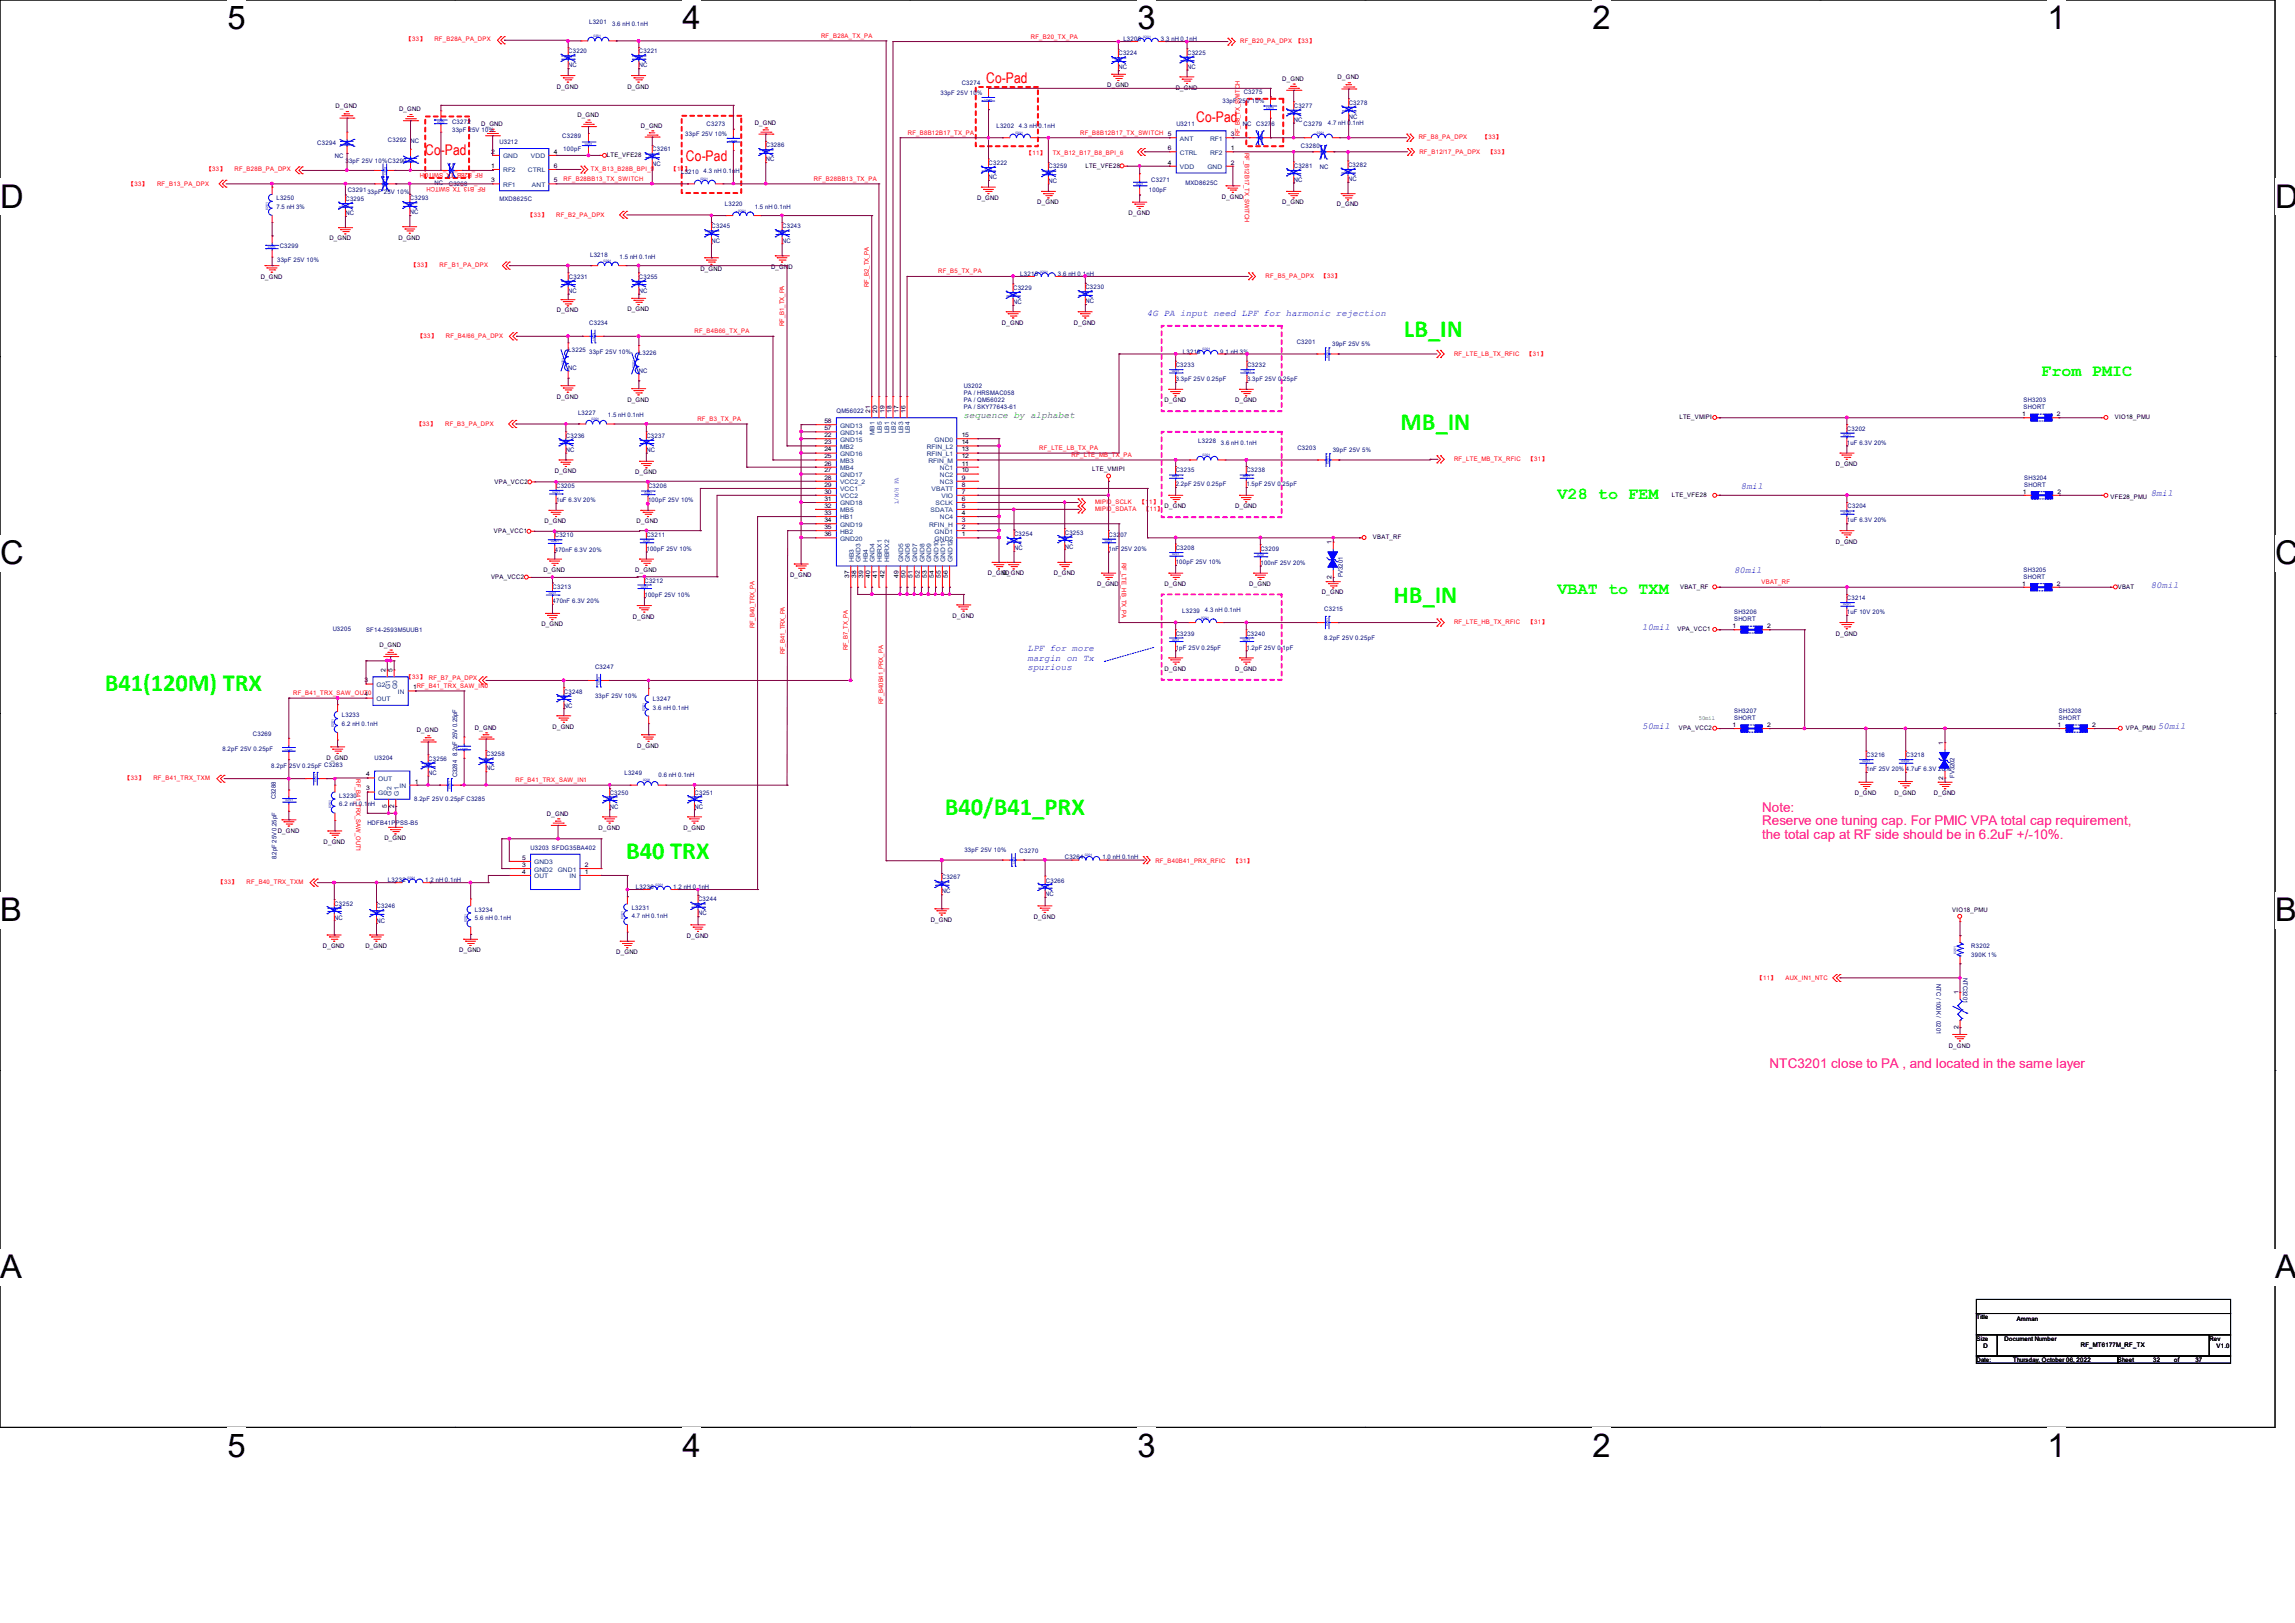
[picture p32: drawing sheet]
<svg xmlns="http://www.w3.org/2000/svg" width="297mm" height="210mm" viewBox="0 0 297 210" stroke-linecap="round" stroke-linejoin="round" font-family="sans-serif">
<defs><g id="words">
<g font-size="4.2">
<text x="29.4" y="3.8">5</text>
<text x="88.3" y="3.8">4</text>
<text x="147.2" y="3.8">3</text>
<text x="206.1" y="3.8">2</text>
<text x="265" y="3.8">1</text>
<text x="0" y="26.9">D</text>
<text x="294.4" y="26.9">D</text>
<text x="0" y="73">C</text>
<text x="294.4" y="73">C</text>
<text x="0" y="119.2">B</text>
<text x="294.4" y="119.2">B</text>
<text x="0" y="165.4">A</text>
<text x="294.4" y="165.4">A</text>
<text x="29.4" y="188.5">5</text>
<text x="88.3" y="188.5">4</text>
<text x="147.2" y="188.5">3</text>
<text x="206.1" y="188.5">2</text>
<text x="265" y="188.5">1</text>
</g>
<g font-size="3.2" fill="#0f0">
<text x="181.7" y="43.6">LB_IN</text>
<text x="181.2" y="55.7">MB_IN</text>
<text x="180.3" y="78.1">HB_IN</text>
<text x="13.5" y="89.4">B41(120M) TRX</text>
<text x="122.3" y="105.4">B40/B41_PRX</text>
<text x="81" y="111.2">B40 TRX</text>
</g>
<g font-size="2.2" fill="#0f0">
<text x="264.2" y="48.7">From PMIC</text>
<text x="201.5" y="64.5">V28 to FEM</text>
<text x="201.5" y="76.8">VBAT to TXM</text>
</g>
<g font-size="1.9" fill="#f00">
<text x="127.6" y="10.7">Co-Pad</text>
<text x="154.8" y="15.8">Co-Pad</text>
<text x="55" y="20.1">Co-Pad</text>
<text x="88.8" y="20.8">Co-Pad</text>
</g>
<g font-size="1.7" fill="#ff0080">
<text x="228" y="105">Note:</text>
<text x="228" y="106.8">Reserve one tuning cap. For PMIC VPA total cap requirement,</text>
<text x="228" y="108.6">the total cap at RF side should be in 6.2uF +/-10%.</text>
<text x="229" y="138.2">NTC3201 close to PA , and located in the same layer</text>
</g>
<g font-size="1.2" fill="#00f">
<text x="148.4" y="40.9">4G PA input need LPF for harmonic rejection</text>
<text x="225.3" y="63.2">8mil</text>
<text x="278.3" y="64.2">8mil</text>
<text x="224.4" y="74.2">80mil</text>
<text x="278.3" y="76">80mil</text>
<text x="212.5" y="81.5">10mil</text>
<text x="133" y="84.3">LPF for more</text>
<text x="133" y="85.5">margin on Tx</text>
<text x="133" y="86.7">spurious</text>
<text x="212.5" y="94.3">50mil</text>
<text x="279.3" y="94.3">50mil</text>
</g>
<text font-size="1.2" fill="#008000" x="124.7" y="54.1">sequence by alphabet</text>
<g font-size=".8" fill="#f00">
<text x="52.6" y="5.3">【33】</text>
<text x="56.2" y="5.3">RF_B28A_PA_DPX</text>
<text x="106.3" y="4.9">RF_B28A_TX_PA</text>
<text x="133.4" y="5">RF_B20_TX_PA</text>
<text x="160.5" y="5.6">RF_B20_PA_DPX 【33】</text>
<text x="117.5" y="17.4">RF_B8B12B17_TX_PA</text>
<text x="139.8" y="17.4">RF_B8B12B17_TX_SWITCH 5</text>
<text x="160.4" y="17.7" transform="rotate(-90 160.4 17.7)">RF_B8_TX_SWITCH</text>
<text x="26.7" y="22.1">【33】</text>
<text x="30.4" y="22.1">RF_B28B_PA_DPX</text>
<text x="62.5" y="22.4" transform="rotate(-180 62.5 22.4)">RF_B28B_TX_SWITCH</text>
<text x="72.9" y="23.4">RF_B28BB13_TX_SWITCH</text>
<text x="76.5" y="22.1">TX_B13_B28B_BPI_9</text>
<text x="86.9" y="22.1">【11】</text>
<text x="105.3" y="23.4">RF_B28BB13_TX_PA</text>
<text x="132.8" y="20.1">【11】</text>
<text x="136.2" y="20.1">TX_B12_B17_B8_BPI_6</text>
<text x="161.1" y="19.8" transform="rotate(90 161.1 19.8)">RF_B12B17_TX_SWITCH</text>
<text x="183.6" y="18">RF_B8_PA_DPX</text>
<text x="183.7" y="20">RF_B12/17_PA_DPX</text>
<text x="191.9" y="18">【33】</text>
<text x="192.6" y="20">【33】</text>
<text x="16.6" y="24.1">【33】</text>
<text x="20.3" y="24.1">RF_B13_PA_DPX</text>
<text x="62.8" y="24.2" transform="rotate(-180 62.8 24.2)">RF_B13_TX_SWITCH</text>
<text x="68.3" y="28">【33】</text>
<text x="72" y="28">RF_B2_PA_DPX</text>
<text x="53.2" y="34.6">【33】</text>
<text x="56.9" y="34.6">RF_B1_PA_DPX</text>
<text x="121.4" y="35.4">RF_B5_TX_PA</text>
<text x="163.8" y="36">RF_B5_PA_DPX</text>
<text x="171" y="36">【33】</text>
<text x="112.4" y="37.1" transform="rotate(-90 112.4 37.1)">RF_B2_TX_PA</text>
<text x="54.1" y="43.7">【33】</text>
<text x="57.7" y="43.7">RF_B4/66_PA_DPX</text>
<text x="89.9" y="43.1">RF_B4B66_TX_PA</text>
<text x="101.5" y="42.2" transform="rotate(-90 101.5 42.2)">RF_B1_TX_PA</text>
<text x="188.2" y="46">RF_LTE_LB_TX_RFIC</text>
<text x="197.6" y="46">【31】</text>
<text x="53.9" y="55.1">【33】</text>
<text x="57.6" y="55.1">RF_B3_PA_DPX</text>
<text x="90.3" y="54.5">RF_B3_TX_PA</text>
<text x="134.5" y="58.2">RF_LTE_LB_TX_PA</text>
<text x="138.7" y="59.1">RF_LTE_MB_TX_PA</text>
<text x="188.2" y="59.6">RF_LTE_MB_TX_RFIC</text>
<text x="197.8" y="59.6">【31】</text>
<text x="141.7" y="65.2">MIPI0_SCLK</text>
<text x="147.5" y="65.2">【11】</text>
<text x="141.7" y="66.1">MIPI0_SDATA</text>
<text x="148" y="66.1">【11】</text>
<text x="145.2" y="72.9" transform="rotate(90 145.2 72.9)">RF_LTE_HB_TX_PA</text>
<text x="228" y="75.6">VBAT_RF</text>
<text x="97.7" y="81.3" transform="rotate(-90 97.7 81.3)">RF_B40_TRX_PA</text>
<text x="188.2" y="80.8">RF_LTE_HB_TX_RFIC</text>
<text x="197.8" y="80.8">【31】</text>
<text x="37.9" y="90">RF_B41_TRX_SAW_OUT0</text>
<text x="52.6" y="87.9">【33】 RF_B7_PA_DPX</text>
<text x="101.6" y="84.7" transform="rotate(-90 101.6 84.7)">RF_B41_TRX_PA</text>
<text x="109.7" y="84.2" transform="rotate(-90 109.7 84.2)">RF_B7_TX_PA</text>
<text x="114.3" y="91.1" transform="rotate(-90 114.3 91.1)">RF_B40B41_PRX_PA</text>
<text x="16.2" y="101">【33】</text>
<text x="19.9" y="101">RF_B41_TRX_TXM</text>
<text x="46.1" y="100.8" transform="rotate(90 46.1 100.8)">RF_B41_TRX_SAW_OUT1</text>
<text x="66.7" y="101.2">RF_B41_TRX_SAW_IN1</text>
<text x="149.5" y="111.7">RF_B40B41_PRX_RFIC</text>
<text x="159.6" y="111.7">【31】</text>
<text x="28.2" y="114.4">【33】</text>
<text x="31.9" y="114.4">RF_B40_TRX_TXM</text>
<text x="227.4" y="126.9">【11】</text>
<text x="231.1" y="126.9">AUX_IN1_NTC</text>
</g>
<g font-size=".8" fill="#000080">
<text x="76.2" y="3.1">L3201</text>
<text x="79.2" y="3.3">3.6 nH 0.1nH</text>
<text x="145.4" y="5.3">L3208</text>
<text x="150.3" y="5.3">3.3 nH 0.1nH</text>
<text x="73.5" y="6.9">C3220</text>
<text x="73.5" y="8.7">NC</text>
<text x="82.7" y="6.9">C3221</text>
<text x="82.7" y="8.7">NC</text>
<text x="124.5" y="11">C3274</text>
<text x="144.7" y="7.2">C3224</text>
<text x="144.7" y="9">NC</text>
<text x="153.6" y="7.1">C3225</text>
<text x="153.6" y="8.9">NC</text>
<text x="58.5" y="16">C3272</text>
<text x="58.5" y="17.1">33pF 25V 10%</text>
<text x="72.8" y="17.9">C3289</text>
<text x="88.7" y="17.6">33pF 25V 10%</text>
<text x="91.4" y="16.3">C3273</text>
<text x="121.7" y="12.3">33pF 25V 10%</text>
<text x="129" y="16.6">L3202</text>
<text x="131.9" y="16.5">4.3 nH 0.1nH</text>
<text x="152.2" y="16.3">U3211</text>
<text x="158.2" y="13.4">33pF 25V 10%</text>
<text x="160.8" y="16.3">NC</text>
<text x="161" y="12.1">C3275</text>
<text x="162.6" y="16.3">C3276</text>
<text x="167.4" y="13.9">C3277</text>
<text x="167.4" y="15.7">NC</text>
<text x="168.7" y="16.3">C3279</text>
<text x="171.8" y="16.2">4.7 nH 0.1nH</text>
<text x="174.5" y="13.5">C3278</text>
<text x="174.5" y="15.4">NC</text>
<text x="41.1" y="18.8">C3294</text>
<text x="43.4" y="20.4">NC</text>
<text x="44.7" y="21.1">33pF 25V 10%C3290</text>
<text x="50.2" y="18.4">C3292</text>
<text x="53.1" y="18.5">NC</text>
<text x="56.2" y="23.9">NC</text>
<text x="64.6" y="18.6">U3212</text>
<text x="72.9" y="19.6">100pF</text>
<text x="84.4" y="19.6">C3261</text>
<text x="84.4" y="21.4">NC</text>
<text x="88.1" y="22.5">L3210</text>
<text x="91.1" y="22.4">4.3 nH 0.1nH</text>
<text x="99.1" y="19">C3286</text>
<text x="99.1" y="20.9">NC</text>
<text x="127.9" y="21.3">C3222</text>
<text x="127.9" y="23.2">NC</text>
<text x="135.7" y="21.8">C3259</text>
<text x="135.7" y="23.6">NC</text>
<text x="149" y="23.5">C3271</text>
<text x="153.4" y="23.9">MXD8625C</text>
<text x="167.4" y="21.7">C3281</text>
<text x="167.4" y="23.5">NC</text>
<text x="168.4" y="19.1">C3280</text>
<text x="170.8" y="21.9">NC</text>
<text x="174.5" y="21.6">C3282</text>
<text x="174.5" y="23.5">NC</text>
<text x="35.8" y="25.9">L3250</text>
<text x="35.8" y="27">7.5 nH 3%</text>
<text x="44.7" y="26">C3295</text>
<text x="44.7" y="27.8">NC</text>
<text x="45" y="24.9">C3291</text>
<text x="47.5" y="25.1">33pF 25V 10%</text>
<text x="53" y="25.9">C3293</text>
<text x="53" y="27.7">NC</text>
<text x="58.1" y="24.1">C3268</text>
<text x="64.6" y="26">MXD8625C</text>
<text x="92.1" y="29.5">C3245</text>
<text x="93.8" y="26.7">L3220</text>
<text x="97.7" y="27">1.5 nH 0.1nH</text>
<text x="101.2" y="29.5">C3243</text>
<text x="148.7" y="24.8">100pF</text>
<text x="35.9" y="33.9">33pF 25V 10%</text>
<text x="36.2" y="32.1">C3299</text>
<text x="76.4" y="33.2">L3218</text>
<text x="80.2" y="33.5">1.5 nH 0.1nH</text>
<text x="92.1" y="31.4">NC</text>
<text x="101.2" y="31.4">NC</text>
<text x="132" y="35.7">L3215</text>
<text x="136.9" y="35.7">3.6 nH 0.1nH</text>
<text x="73.5" y="37.9">NC</text>
<text x="73.6" y="36.1">C3231</text>
<text x="76.2" y="42">C3234</text>
<text x="82.7" y="36.1">C3255</text>
<text x="82.7" y="37.9">NC</text>
<text x="131.1" y="37.5">C3229</text>
<text x="131.1" y="39.4">NC</text>
<text x="140.5" y="37.4">C3230</text>
<text x="140.5" y="39.2">NC</text>
<text x="73.5" y="45.5">L3225</text>
<text x="73.5" y="47.8">NC</text>
<text x="76.2" y="45.8">33pF 25V 10%</text>
<text x="82.7" y="45.9">L3226</text>
<text x="152.2" y="47.5">C3233</text>
<text x="153.1" y="45.8">L3219</text>
<text x="157.9" y="45.8">9.1 nH 3%</text>
<text x="161.4" y="47.5">C3232</text>
<text x="167.8" y="44.6">C3201</text>
<text x="172.4" y="44.8">39pF 25V 5%</text>
<text x="74.8" y="53.7">L3227</text>
<text x="78.7" y="54">1.5 nH 0.1nH</text>
<text x="82.7" y="48.2">NC</text>
<text x="108.3" y="53.4">QM56022</text>
<text x="124.7" y="50.2">U3202</text>
<text x="124.7" y="51.1">PA / HRSMAC058</text>
<text x="124.7" y="52.1">PA / QM56022</text>
<text x="124.7" y="53">PA / SKY77643-61</text>
<text x="152.2" y="49.3">3.3pF 25V 0.25pF</text>
<text x="161.4" y="49.3">3.3pF 25V 0.25pF</text>
<text x="261.9" y="52.1">SH3203</text>
<text x="261.9" y="53">SHORT</text>
<text x="73.2" y="56.6">C3236</text>
<text x="73.2" y="58.5">NC</text>
<text x="83.7" y="56.6">C3237</text>
<text x="83.7" y="58.5">NC</text>
<text x="155.1" y="57.4">L3228</text>
<text x="158" y="57.5">3.6 nH 0.1nH</text>
<text x="167.9" y="58.3">C3203</text>
<text x="172.5" y="58.5">39pF 25V 5%</text>
<text x="239" y="55.7">C3202</text>
<text x="239" y="57.5">1uF 6.3V 20%</text>
<text x="72" y="63.1">C3205</text>
<text x="72" y="64.9">1uF 6.3V 20%</text>
<text x="83.9" y="63.2">C3206</text>
<text x="83.9" y="65">100pF 25V 10%</text>
<text x="152.2" y="61.1">C3235</text>
<text x="152.2" y="62.9">2.2pF 25V 0.25pF</text>
<text x="161.3" y="61.1">C3238</text>
<text x="161.3" y="62.9">1.5pF 25V 0.25pF</text>
<text x="239.1" y="65.8">C3204</text>
<text x="262" y="62.1">SH3204</text>
<text x="262" y="63">SHORT</text>
<text x="71.8" y="69.5">C3210</text>
<text x="71.8" y="71.4">470nF 6.3V 20%</text>
<text x="83.7" y="69.4">C3211</text>
<text x="83.7" y="71.2">100pF 25V 10%</text>
<text x="131.2" y="69.3">C3254</text>
<text x="131.2" y="71.2">NC</text>
<text x="137.8" y="69.2">C3253</text>
<text x="137.8" y="71">NC</text>
<text x="143.5" y="69.4">C3207</text>
<text x="143.5" y="71.2">1nF 25V 20%</text>
<text x="152.2" y="71.2">C3208</text>
<text x="163.1" y="71.2">C3209</text>
<text x="239" y="67.6">1uF 6.3V 20%</text>
<text x="71.5" y="76.2">C3213</text>
<text x="83.4" y="75.4">C3212</text>
<text x="83.4" y="77.2">100pF 25V 10%</text>
<text x="152.2" y="73">100pF 25V 10%</text>
<text x="163.1" y="73.1">100nF 25V 20%</text>
<text x="173.8" y="74.7" transform="rotate(-90 173.8 74.7)">FV3201</text>
<text x="239" y="77.7">C3214</text>
<text x="261.9" y="74">SH3205</text>
<text x="261.9" y="74.9">SHORT</text>
<text x="43.1" y="81.7">U3205</text>
<text x="47.4" y="81.8">SF14-2593M5UUB1</text>
<text x="71.5" y="78">470nF 6.3V 20%</text>
<text x="152.2" y="82.3">C3239</text>
<text x="153" y="79.3">L3239</text>
<text x="155.9" y="79.2">4.3 nH 0.1nH</text>
<text x="161.3" y="82.3">C3240</text>
<text x="171.4" y="79">C3215</text>
<text x="171.4" y="82.8">8.2pF 25V 0.25pF</text>
<text x="224.4" y="79.5">SH3206</text>
<text x="224.4" y="80.4">SHORT</text>
<text x="239" y="79.5">1uF 10V 20%</text>
<text x="73" y="89.7">C3248</text>
<text x="77" y="86.5">C3247</text>
<text x="152.2" y="84.1">1pF 25V 0.25pF</text>
<text x="161.3" y="84.1">1.2pF 25V 0.1pF</text>
<text x="32.7" y="95.2">C3269</text>
<text x="44.2" y="92.8">L3233</text>
<text x="44.2" y="93.9">6.2 nH 0.1nH</text>
<text x="73" y="91.6">NC</text>
<text x="77" y="90.3">33pF 25V 10%</text>
<text x="84.5" y="90.7">L3247</text>
<text x="84.5" y="91.8">3.6 nH 0.1nH</text>
<text x="224.4" y="92.3">SH3207</text>
<text x="224.4" y="93.2">SHORT</text>
<text x="266.5" y="92.3">SH3208</text>
<text x="266.5" y="93.2">SHORT</text>
<text x="28.8" y="97.2">8.2pF 25V 0.25pF</text>
<text x="35.1" y="99.4">8.2pF 25V 0.25pF C3283</text>
<text x="48.5" y="98.3">U3204</text>
<text x="55.4" y="98.4">C3256</text>
<text x="55.4" y="100.2">NC</text>
<text x="59.2" y="100.6" transform="rotate(-90 59.2 100.6)">C3284 8.2pF 25V 0.25pF</text>
<text x="62.9" y="97.9">C3258</text>
<text x="62.9" y="99.7">NC</text>
<text x="80.8" y="100.2">L3249</text>
<text x="85.2" y="100.5">0.6 nH 0.1nH</text>
<text x="241.5" y="98">C3216</text>
<text x="241.5" y="99.8">1nF 25V 20% 4.7uF 6.3V 20%</text>
<text x="246.6" y="98">C3218</text>
<text x="252.9" y="100.7" transform="rotate(-90 252.9 100.7)">FV3202</text>
<text x="35.7" y="103.4" transform="rotate(-90 35.7 103.4)">C3288</text>
<text x="43.9" y="103.2">L3230</text>
<text x="43.9" y="104.3">6.2 nH 0.1nH</text>
<text x="47.5" y="106.7">HDFB41PPSS-B5</text>
<text x="53.6" y="103.7">8.2pF 25V 0.25pF C3285</text>
<text x="78.9" y="102.8">C3250</text>
<text x="78.9" y="104.6">NC</text>
<text x="89.9" y="102.8">C3251</text>
<text x="89.9" y="104.6">NC</text>
<text x="35.8" y="111.2" transform="rotate(-90 35.8 111.2)">8.2pF 25V 0.25pF</text>
<text x="68.7" y="109.9">U3203 SFDG35BA402</text>
<text x="121.9" y="113.8">C3267</text>
<text x="124.8" y="110.2">33pF 25V 10%</text>
<text x="132" y="110.4">C3270</text>
<text x="137.8" y="111.2">C3264</text>
<text x="142.7" y="111.2">1.0 nH 0.1nH</text>
<text x="43.3" y="117.2">C3252</text>
<text x="43.3" y="119">NC</text>
<text x="48.7" y="117.5">C3246</text>
<text x="48.7" y="119.4">NC</text>
<text x="50.2" y="114.1">L3232</text>
<text x="55" y="114.1">1.2 nH 0.1nH</text>
<text x="61.5" y="118">L3234</text>
<text x="61.5" y="119.1">5.6 nH 0.1nH</text>
<text x="81.7" y="117.7">L3231</text>
<text x="81.7" y="118.8">4.7 nH 0.1nH</text>
<text x="82.3" y="115.1">L3236</text>
<text x="87.1" y="115.1">1.2 nH 0.1nH</text>
<text x="90.3" y="116.6">C3244</text>
<text x="90.3" y="118.4">NC</text>
<text x="121.9" y="115.6">NC</text>
<text x="135.3" y="116">NC</text>
<text x="135.3" y="114.3">C3266</text>
<text x="255.1" y="122.7">R3202</text>
<text x="255.1" y="123.8">390K 1%</text>
<text x="250.6" y="127.3" transform="rotate(90 250.6 127.3)">NTC / 100K / 0201</text>
<text x="254.1" y="126.5" transform="rotate(90 254.1 126.5)">NTC3201</text>
</g>
<g font-size=".8">
<text x="72.1" y="11.5">D_GND</text>
<text x="81.2" y="11.5">D_GND</text>
<text x="143.3" y="11.3">D_GND</text>
<text x="152.2" y="11.6">D_GND</text>
<text x="166" y="10.5">D_GND</text>
<text x="173.1" y="10.3">D_GND</text>
<text x="43.4" y="14">D_GND</text>
<text x="51.6" y="14.4">D_GND</text>
<text x="62.3" y="16.3">D_GND</text>
<text x="74.7" y="15.1">D_GND</text>
<text x="82.9" y="16.5">D_GND</text>
<text x="97.7" y="16.1">D_GND</text>
<text x="159.3" y="17.6">3</text>
<text x="63.5" y="19.9">2</text>
<text x="63.5" y="23.6">3</text>
<text x="63.5" y="21.7">1</text>
<text x="71.7" y="23.6">5</text>
<text x="71.7" y="21.7">6</text>
<text x="71.7" y="19.9">4</text>
<text x="78.5" y="20.3">LTE_VFE28</text>
<text x="140.5" y="21.7">LTE_VFE28</text>
<text x="151.1" y="19.4">6</text>
<text x="151.1" y="21.3">4</text>
<text x="159.3" y="21.3">2</text>
<text x="159.3" y="19.4">1</text>
<text x="126.5" y="25.9">D_GND</text>
<text x="134.2" y="26.5">D_GND</text>
<text x="146.1" y="27.8">D_GND</text>
<text x="158.1" y="25.7">D_GND</text>
<text x="166" y="26.5">D_GND</text>
<text x="173" y="26.7">D_GND</text>
<text x="42.6" y="31">D_GND</text>
<text x="51.6" y="31">D_GND</text>
<text x="90.6" y="35.1">D_GND</text>
<text x="99.8" y="34.8">D_GND</text>
<text x="33.7" y="36.1">D_GND</text>
<text x="72.1" y="40.4">D_GND</text>
<text x="81.2" y="40.3">D_GND</text>
<text x="129.7" y="42">D_GND</text>
<text x="139" y="42">D_GND</text>
<text x="72.1" y="51.6">D_GND</text>
<text x="81.2" y="52">D_GND</text>
<text x="112.6" y="53.4" transform="rotate(-90 112.6 53.4)">21</text>
<text x="113.5" y="53.4" transform="rotate(-90 113.5 53.4)">20</text>
<text x="114.5" y="53.4" transform="rotate(-90 114.5 53.4)">19</text>
<text x="115.4" y="53.4" transform="rotate(-90 115.4 53.4)">18</text>
<text x="116.3" y="53.4" transform="rotate(-90 116.3 53.4)">17</text>
<text x="117.2" y="53.4" transform="rotate(-90 117.2 53.4)">16</text>
<text x="150.7" y="52.1">D_GND</text>
<text x="159.9" y="52.1">D_GND</text>
<text x="261.7" y="53.8">1</text>
<text x="266.2" y="53.8">2</text>
<text x="106.7" y="59.3">25</text>
<text x="106.7" y="57.5">23</text>
<text x="106.7" y="56.6">22</text>
<text x="106.7" y="58.4">24</text>
<text x="106.7" y="55.7">57</text>
<text x="106.7" y="54.7">58</text>
<text x="124.5" y="57.5">14</text>
<text x="124.5" y="58.4">13</text>
<text x="124.5" y="59.3">12</text>
<text x="124.5" y="56.6">15</text>
<text x="217.4" y="54.3">LTE_VMIPI</text>
<text x="273.7" y="54.3">VIO18_PMU</text>
<text x="64" y="62.6">VPA_VCC2</text>
<text x="71.8" y="61.2">D_GND</text>
<text x="82.2" y="61.4">D_GND</text>
<text x="106.7" y="65.7">32</text>
<text x="106.7" y="63.9">30</text>
<text x="106.7" y="63">29</text>
<text x="106.7" y="61.1">27</text>
<text x="106.7" y="60.2">26</text>
<text x="106.7" y="62.1">28</text>
<text x="106.7" y="64.8">31</text>
<text x="124.5" y="60.2">11</text>
<text x="124.5" y="61.1">10</text>
<text x="124.5" y="62.1">9</text>
<text x="124.5" y="63">8</text>
<text x="124.5" y="63.9">7</text>
<text x="124.5" y="64.8">6</text>
<text x="124.5" y="65.7">5</text>
<text x="141.4" y="61">LTE_VMIPI</text>
<text x="150.7" y="65.8">D_GND</text>
<text x="159.9" y="65.8">D_GND</text>
<text x="216.4" y="64.3">LTE_VFE28</text>
<text x="237.6" y="60.3">D_GND</text>
<text x="261.8" y="63.9">1</text>
<text x="266.3" y="63.9">2</text>
<text x="273.1" y="64.5">VFE28_PMU</text>
<text x="63.9" y="69">VPA_VCC1</text>
<text x="70.5" y="67.7">D_GND</text>
<text x="82.4" y="67.7">D_GND</text>
<text x="106.7" y="67.6">34</text>
<text x="106.7" y="69.4">36</text>
<text x="106.7" y="68.5">35</text>
<text x="106.7" y="66.6">33</text>
<text x="124.5" y="66.6">4</text>
<text x="124.5" y="67.6">3</text>
<text x="124.5" y="68.5">2</text>
<text x="124.5" y="69.4">1</text>
<text x="172.3" y="70.4" transform="rotate(-90 172.3 70.4)">1</text>
<text x="177.7" y="69.8">VBAT_RF</text>
<text x="237.6" y="70.4">D_GND</text>
<text x="63.5" y="74.9">VPA_VCC2</text>
<text x="70.3" y="74">D_GND</text>
<text x="82.2" y="74">D_GND</text>
<text x="102.2" y="74.6">D_GND</text>
<text x="109.9" y="74.8" transform="rotate(-90 109.9 74.8)">37</text>
<text x="110.8" y="74.8" transform="rotate(-90 110.8 74.8)">38</text>
<text x="111.7" y="74.8" transform="rotate(-90 111.7 74.8)">39</text>
<text x="112.6" y="74.8" transform="rotate(-90 112.6 74.8)">40</text>
<text x="113.5" y="74.8" transform="rotate(-90 113.5 74.8)">41</text>
<text x="114.5" y="74.8" transform="rotate(-90 114.5 74.8)">42</text>
<text x="116.3" y="74.8" transform="rotate(-90 116.3 74.8)">49</text>
<text x="117.2" y="74.8" transform="rotate(-90 117.2 74.8)">50</text>
<text x="118.1" y="74.8" transform="rotate(-90 118.1 74.8)">51</text>
<text x="119" y="74.8" transform="rotate(-90 119 74.8)">52</text>
<text x="119.9" y="74.8" transform="rotate(-90 119.9 74.8)">53</text>
<text x="120.9" y="74.8" transform="rotate(-90 120.9 74.8)">54</text>
<text x="121.7" y="74.8" transform="rotate(-90 121.7 74.8)">55</text>
<text x="122.7" y="74.8" transform="rotate(-90 122.7 74.8)">56</text>
<text x="127.9" y="74.5">D_GND</text>
<text x="129.8" y="74.5">D_GND</text>
<text x="136.4" y="74.5">D_GND</text>
<text x="142" y="75.8">D_GND</text>
<text x="150.7" y="75.8">D_GND</text>
<text x="161.7" y="75.8">D_GND</text>
<text x="171.1" y="76.9">D_GND</text>
<text x="172.3" y="74.9" transform="rotate(-90 172.3 74.9)">2</text>
<text x="217.4" y="76.2">VBAT_RF</text>
<text x="261.7" y="75.8">1</text>
<text x="266.2" y="75.8">2</text>
<text x="274.1" y="76.2">VBAT</text>
<text x="49.1" y="83.7">D_GND</text>
<text x="70.1" y="81">D_GND</text>
<text x="81.9" y="80">D_GND</text>
<text x="123.3" y="80">D_GND</text>
<text x="217.1" y="81.7">VPA_VCC1</text>
<text x="224.2" y="81.3">1</text>
<text x="228.7" y="81.3">2</text>
<text x="237.6" y="82.3">D_GND</text>
<text x="47.2" y="88.3">3</text>
<text x="49.9" y="87" transform="rotate(-90 49.9 87)">2</text>
<text x="50.8" y="87" transform="rotate(-90 50.8 87)">5</text>
<text x="53.5" y="89.2">1RF_B41_TRX_SAW_IN0</text>
<text x="150.7" y="86.8">D_GND</text>
<text x="159.9" y="86.8">D_GND</text>
<text x="47.2" y="90.1">4</text>
<text x="53.9" y="94.7">D_GND</text>
<text x="61.5" y="94.4">D_GND</text>
<text x="71.5" y="94.3">D_GND</text>
<text x="217.3" y="94.5">VPA_VCC2</text>
<text x="224.2" y="94.1">1</text>
<text x="228.7" y="94.1">2</text>
<text x="266.3" y="94.1">1</text>
<text x="270.8" y="94.1">2</text>
<text x="275.1" y="94.5">VPA_PMU</text>
<text x="42.3" y="98.3">D_GND</text>
<text x="47.4" y="100.5">4</text>
<text x="53.7" y="101.4">1</text>
<text x="82.5" y="96.8">D_GND</text>
<text x="251.5" y="100.9" transform="rotate(-90 251.5 100.9)">2</text>
<text x="251.5" y="96.4" transform="rotate(-90 251.5 96.4)">1</text>
<text x="35.9" y="107.7">D_GND</text>
<text x="47.4" y="102.3">3</text>
<text x="50.1" y="104.5" transform="rotate(-90 50.1 104.5)">5</text>
<text x="51" y="104.5" transform="rotate(-90 51 104.5)">2</text>
<text x="70.8" y="105.5">D_GND</text>
<text x="77.5" y="107.4">D_GND</text>
<text x="88.4" y="107.4">D_GND</text>
<text x="240" y="102.9">D_GND</text>
<text x="245.2" y="102.8">D_GND</text>
<text x="250.3" y="102.9">D_GND</text>
<text x="41.9" y="109.2">D_GND</text>
<text x="49.7" y="108.8">D_GND</text>
<text x="67.6" y="112.2">3</text>
<text x="67.6" y="111.2">5</text>
<text x="67.6" y="113.1">4</text>
<text x="75.7" y="112.2">2</text>
<text x="75.7" y="113.1">1</text>
<text x="120.4" y="119.2">D_GND</text>
<text x="133.8" y="118.9">D_GND</text>
<text x="252.7" y="118">VIO18_PMU</text>
<text x="41.8" y="122.6">D_GND</text>
<text x="47.3" y="122.6">D_GND</text>
<text x="59.4" y="123.2">D_GND</text>
<text x="79.8" y="123.5">D_GND</text>
<text x="88.9" y="121.4">D_GND</text>
<text x="253.4" y="128.7" transform="rotate(-90 253.4 128.7)">1</text>
<text x="252.2" y="135.5">D_GND</text>
<text x="253.4" y="133.1" transform="rotate(-90 253.4 133.1)">2</text>
<text x="255.8" y="170.7">Title</text>
<text x="255.8" y="173.5">Size</text>
<text x="259.4" y="173.5">Document Number</text>
<text x="261" y="170.9">Amman</text>
<text x="285.9" y="173.5">Rev</text>
<text x="255.8" y="176.2">Date:</text>
<text x="256.7" y="174.4">D</text>
<text x="260.5" y="176.2">Thursday, October 06, 2022</text>
<text x="269.3" y="174.3">RF_MT6177M_RF_TX</text>
<text x="274.1" y="176.2">Sheet</text>
<text x="278.7" y="176.2">32</text>
<text x="281.4" y="176.2">of</text>
<text x="284.1" y="176.2">37</text>
<text x="286.9" y="174.4">V1.0</text>
</g>
<g font-size=".8" fill="#004080">
<text x="65.1" y="20.5">GND</text>
<text x="65.1" y="22.3">RF2</text>
<text x="68.3" y="22.3">CTRL</text>
<text x="68.7" y="20.5">VDD</text>
<text x="152.7" y="18.2">ANT</text>
<text x="152.7" y="20">CTRL</text>
<text x="152.7" y="21.9">VDD</text>
<text x="156.3" y="21.9">GND</text>
<text x="156.6" y="18.2">RF1</text>
<text x="156.6" y="20">RF2</text>
<text x="65.1" y="24.2">RF1</text>
<text x="68.8" y="24.2">ANT</text>
<text x="108.7" y="59.9">MB3</text>
<text x="108.7" y="58.1">MB2</text>
<text x="108.7" y="57.1">GND15</text>
<text x="108.7" y="59">GND16</text>
<text x="108.7" y="56.3">GND14</text>
<text x="108.7" y="55.3">GND13</text>
<text x="113.2" y="56.3" transform="rotate(-90 113.2 56.3)">MB1</text>
<text x="114.1" y="56.1" transform="rotate(-90 114.1 56.1)">LB5</text>
<text x="115.1" y="56.1" transform="rotate(-90 115.1 56.1)">LB1</text>
<text x="115.9" y="56.1" transform="rotate(-90 115.9 56.1)">LB2</text>
<text x="116.9" y="56.1" transform="rotate(-90 116.9 56.1)">LB3</text>
<text x="117.8" y="56.1" transform="rotate(-90 117.8 56.1)">LB4</text>
<text x="119.9" y="58.1">RFIN_L2</text>
<text x="119.9" y="59">RFIN_L1</text>
<text x="120.1" y="59.9">RFIN_M</text>
<text x="120.9" y="57.1">GND0</text>
<text x="108.7" y="64.5">VCC2</text>
<text x="108.7" y="63.6">VCC1</text>
<text x="108.7" y="61.7">GND17</text>
<text x="108.7" y="60.8">MB4</text>
<text x="108.7" y="62.7">VCC2_2</text>
<text x="108.7" y="65.4">GND18</text>
<text x="120.6" y="63.6">VBATT</text>
<text x="121.1" y="65.4">SCLK</text>
<text x="121.6" y="60.8">NC1</text>
<text x="121.6" y="61.7">NC2</text>
<text x="121.6" y="62.7">NC3</text>
<text x="121.8" y="64.5">VIO</text>
<text x="108.7" y="68.2">GND19</text>
<text x="108.7" y="70">GND20</text>
<text x="108.7" y="69">HB2</text>
<text x="108.7" y="67.2">HB1</text>
<text x="108.7" y="66.3">MB5</text>
<text x="120.2" y="68.2">RFIN_H</text>
<text x="120.4" y="66.3">SDATA</text>
<text x="120.9" y="69">GND1</text>
<text x="120.9" y="70">GND2</text>
<text x="121.6" y="67.2">NC4</text>
<text x="110.5" y="72.8" transform="rotate(-90 110.5 72.8)">HB3</text>
<text x="111.4" y="72.8" transform="rotate(-90 111.4 72.8)">GND3</text>
<text x="112.3" y="72.8" transform="rotate(-90 112.3 72.8)">HB4</text>
<text x="113.2" y="72.8" transform="rotate(-90 113.2 72.8)">GND4</text>
<text x="114.1" y="72.8" transform="rotate(-90 114.1 72.8)">HBRX1</text>
<text x="115.1" y="72.8" transform="rotate(-90 115.1 72.8)">HBRX2</text>
<text x="116.9" y="72.8" transform="rotate(-90 116.9 72.8)">GND5</text>
<text x="117.8" y="72.8" transform="rotate(-90 117.8 72.8)">GND6</text>
<text x="118.7" y="72.8" transform="rotate(-90 118.7 72.8)">GND7</text>
<text x="119.6" y="72.8" transform="rotate(-90 119.6 72.8)">GND8</text>
<text x="120.5" y="72.8" transform="rotate(-90 120.5 72.8)">GND9</text>
<text x="121.4" y="72.8" transform="rotate(-90 121.4 72.8)">GND10</text>
<text x="122.3" y="72.8" transform="rotate(-90 122.3 72.8)">GND11</text>
<text x="123.3" y="72.8" transform="rotate(-90 123.3 72.8)">GND12</text>
<text x="48.7" y="88.9">G2</text>
<text x="50.5" y="89.2" transform="rotate(-90 50.5 89.2)">G1</text>
<text x="51.4" y="89.2" transform="rotate(-90 51.4 89.2)">G0</text>
<text x="51.5" y="89.8">IN</text>
<text x="48.7" y="90.7">OUT</text>
<text x="48.9" y="101">OUT</text>
<text x="51.7" y="102">IN</text>
<text x="48.9" y="102.9">G0</text>
<text x="50.7" y="103" transform="rotate(-90 50.7 103)">G2</text>
<text x="51.6" y="103" transform="rotate(-90 51.6 103)">G1</text>
<text x="69.1" y="112.8">GND2</text>
<text x="69.1" y="111.8">GND3</text>
<text x="69.1" y="113.7">OUT</text>
<text x="72.2" y="112.8">GND1</text>
<text x="73.7" y="113.7">IN</text>
</g>
<text font-size=".8" fill="#00f" x="116.3" y="65.2" transform="rotate(-90 116.3 65.2)">L/M/H PA</text>
<text font-size=".8" fill="#008000" x="219.8" y="93.1">50mil</text>
<g font-size=".4" fill="#00f">
<text x="76.8" y="4.8">0201</text>
<text x="148" y="4.9">0201</text>
<text x="73.1" y="7.5">0201</text>
<text x="82.2" y="7.5">0201</text>
<text x="144.3" y="7.8">0201</text>
<text x="153.2" y="7.7">0201</text>
<text x="57.5" y="15.7" transform="rotate(-180 57.5 15.7)">0201</text>
<text x="128.4" y="12.8" transform="rotate(-180 128.4 12.8)">0201</text>
<text x="131.4" y="17.4">0201</text>
<text x="163" y="17.4" transform="rotate(90 163 17.4)">0201</text>
<text x="164.9" y="13.9" transform="rotate(-180 164.9 13.9)">0201</text>
<text x="167" y="14.6">0201</text>
<text x="170.4" y="17.4">0201</text>
<text x="174.1" y="14.2">0201</text>
<text x="45.3" y="18.5" transform="rotate(-180 45.3 18.5)">0201</text>
<text x="49.7" y="21.6" transform="rotate(90 49.7 21.6)">0201</text>
<text x="53.6" y="20.7" transform="rotate(-180 53.6 20.7)">0201</text>
<text x="58.5" y="22.5" transform="rotate(-90 58.5 22.5)">0201</text>
<text x="75.7" y="18.7">0201</text>
<text x="83.9" y="20.3">0201</text>
<text x="90.6" y="23.3">0201</text>
<text x="95.4" y="18.1" transform="rotate(-180 95.4 18.1)">0201</text>
<text x="98.7" y="19.7">0201</text>
<text x="127.5" y="22">0201</text>
<text x="135.3" y="22.5">0201</text>
<text x="147" y="23.9">0201</text>
<text x="167" y="22.4">0201</text>
<text x="171.3" y="20.1" transform="rotate(-90 171.3 20.1)">0201</text>
<text x="174" y="22.3">0201</text>
<text x="34.7" y="27.2" transform="rotate(-90 34.7 27.2)">0201</text>
<text x="44.2" y="26.7">0201</text>
<text x="49.9" y="24.2" transform="rotate(-90 49.9 24.2)">0201</text>
<text x="52.6" y="26.6">0201</text>
<text x="95.5" y="27.4">0201</text>
<text x="35.6" y="31.9" transform="rotate(-180 35.6 31.9)">0201</text>
<text x="78.1" y="33.9">0201</text>
<text x="91.6" y="30.2">0201</text>
<text x="100.8" y="30.2">0201</text>
<text x="134.6" y="35.3">0201</text>
<text x="73.1" y="36.7">0201</text>
<text x="82.2" y="36.7">0201</text>
<text x="130.7" y="38.2">0201</text>
<text x="140" y="38.1">0201</text>
<text x="73" y="47.3" transform="rotate(-90 73 47.3)">0201</text>
<text x="76.7" y="43.1" transform="rotate(90 76.7 43.1)">0201</text>
<text x="82.2" y="47.6" transform="rotate(-90 82.2 47.6)">0201</text>
<text x="155.6" y="45.3">0201</text>
<text x="171.9" y="46.3" transform="rotate(-90 171.9 46.3)">0201</text>
<text x="151.7" y="48.2">0201</text>
<text x="161" y="48.2">0201</text>
<text x="72.8" y="57.3">0201</text>
<text x="76.5" y="54.4">0201</text>
<text x="83.2" y="57.3">0201</text>
<text x="155.6" y="59.1">0201</text>
<text x="172" y="60" transform="rotate(-90 172 60)">0201</text>
<text x="238.5" y="56.4">0201</text>
<text x="71.5" y="63.8">0201</text>
<text x="83.4" y="63.9">0201</text>
<text x="151.7" y="61.8">0201</text>
<text x="160.8" y="61.8">0201</text>
<text x="71.3" y="70.2">0201</text>
<text x="83.2" y="70.1">0201</text>
<text x="130.8" y="70">0201</text>
<text x="137.3" y="69.8">0201</text>
<text x="143" y="70.1">0201</text>
<text x="151.7" y="71.8">0201</text>
<text x="162.7" y="71.9">0201</text>
<text x="238.5" y="66.5">0201</text>
<text x="71" y="76.9">0201</text>
<text x="82.9" y="76">0201</text>
<text x="151.7" y="82.9">0201</text>
<text x="155.4" y="80.1">0201</text>
<text x="160.8" y="82.9">0201</text>
<text x="171.9" y="81" transform="rotate(-90 171.9 81)">0201</text>
<text x="238.5" y="78.3">0201</text>
<text x="77.4" y="87.6" transform="rotate(90 77.4 87.6)">0201</text>
<text x="43.2" y="94.1" transform="rotate(-90 43.2 94.1)">0201</text>
<text x="72.5" y="90.4">0201</text>
<text x="83.4" y="92" transform="rotate(-90 83.4 92)">0201</text>
<text x="37.8" y="96.9" transform="rotate(-180 37.8 96.9)">0201</text>
<text x="40.9" y="101.2" transform="rotate(-90 40.9 101.2)">0201</text>
<text x="54.9" y="99.1">0201</text>
<text x="60.5" y="96.7" transform="rotate(-180 60.5 96.7)">0201</text>
<text x="62.4" y="98.6">0201</text>
<text x="83.2" y="101.1">0201</text>
<text x="241" y="98.6">0201</text>
<text x="246.1" y="98.6">0402</text>
<text x="37" y="103.7">0201</text>
<text x="42.8" y="104.5" transform="rotate(-90 42.8 104.5)">0201</text>
<text x="58.3" y="102.1" transform="rotate(-90 58.3 102.1)">0201</text>
<text x="78.4" y="103.5">0201</text>
<text x="89.4" y="103.5">0201</text>
<text x="52.7" y="113.7">0201</text>
<text x="131.1" y="110.8" transform="rotate(90 131.1 110.8)">0201</text>
<text x="140.4" y="110.8">0201</text>
<text x="42.8" y="117.8">0201</text>
<text x="48.3" y="118.2">0201</text>
<text x="60.4" y="119.3" transform="rotate(-90 60.4 119.3)">0201</text>
<text x="80.7" y="119" transform="rotate(-90 80.7 119)">0201</text>
<text x="84.8" y="114.6">0201</text>
<text x="89.9" y="117.3">0201</text>
<text x="121.4" y="114.5">0201</text>
<text x="134.8" y="114.8">0201</text>
<text x="253.2" y="123.5" transform="rotate(-90 253.2 123.5)">0201</text>
</g>
</g></defs>
<path d="M0 0h294.4v184.7h-294.4z" fill="none" stroke="#000" stroke-width=".13"/>
<g fill="#fff">
<path d="M29.4 0h2.4v4.7h-2.4z"/>
<path d="M29.4 184.7h2.4v4.7h-2.4z"/>
</g>
<path d="M58.9 0h.1M58.9 184.7h.1" fill="none" stroke="#000" stroke-width=".13"/>
<g fill="#fff">
<path d="M88.3 0h2.4v4.7h-2.4z"/>
<path d="M88.3 184.7h2.4v4.7h-2.4z"/>
</g>
<path d="M117.8 0h.1M117.8 184.7h.1" fill="none" stroke="#000" stroke-width=".13"/>
<g fill="#fff">
<path d="M147.2 0h2.4v4.7h-2.4z"/>
<path d="M147.2 184.7h2.4v4.7h-2.4z"/>
</g>
<path d="M176.7 0h.1M176.7 184.7h.1" fill="none" stroke="#000" stroke-width=".13"/>
<g fill="#fff">
<path d="M206.1 0h2.3v4.7h-2.3z"/>
<path d="M206.1 184.7h2.3v4.7h-2.3z"/>
</g>
<path d="M235.5 0h.1M235.5 184.7h.1" fill="none" stroke="#000" stroke-width=".13"/>
<g fill="#fff">
<path d="M265 0h2.3v4.7h-2.3z"/>
<path d="M265 184.7h2.3v4.7h-2.3z"/>
<path d="M0 23.1h3v4.7h-3z"/>
<path d="M294.4 23.1h2.6v4.7h-2.6z"/>
<path d="M0 69.2h3v4.8h-3z"/>
<path d="M294.4 69.2h2.6v4.8h-2.6z"/>
</g>
<path d="M0 46.1h.1M294.4 46.1h.1" fill="none" stroke="#000" stroke-width=".13"/>
<g fill="#fff">
<path d="M0 115.4h2.8v4.7h-2.8z"/>
<path d="M294.4 115.4h2.6v4.7h-2.6z"/>
</g>
<path d="M0 92.3h.1M294.4 92.3h.1" fill="none" stroke="#000" stroke-width=".13"/>
<g fill="#fff">
<path d="M0 161.6h2.8v4.7h-2.8z"/>
<path d="M294.3 161.6h2.7v4.7h-2.7z"/>
</g>
<path d="M0 138.5h.1M294.4 138.5h.1M255.8 168.1h32.9v1.9h-32.9zM255.8 170h32.9v2.7h-32.9zM255.8 172.7h2.7v2.8h-2.7zM255.8 175.5h18.3v.9h-18.3zM258.5 172.7h27.4v2.8h-27.4zM274.1 175.5h14.6v.9h-14.6zM285.9 172.7h2.8v2.8h-2.8z" fill="none" stroke="#000" stroke-width=".13"/>
<g fill="none" stroke="#00f" stroke-width=".13">
<path d="M44 18l1.8 .9M44.1 18.3h.1M44.1 18.8h.1M44.1 18.3h1.6M44.1 18.8h1.6M44.9 18.8h.1M44.9 18.3h.1M44.9 18v.3M44.9 18.8v.1M45.8 18h.1M45.8 18.9h.1M45.8 18l-1.8 .9"/>
<path d="M56.2 15.5h.1M56.2 16h.1M56.2 15.5h1.7M56.2 16h1.7M57.1 16h.1M57.1 15.5h.1M57.1 15.3v.2M57.1 16v.2M64.6 19.2h6.4v5.5h-6.4zM72.6 8h.1M72.6 7h.1M72.6 7l1.8 1"/>
<path d="M72.7 7.7h1.6M72.7 7.2h1.6M73.5 7.2h.1M73.5 7.7h.1M73.5 7v.2M73.5 7.7v.3M74.3 7.7h.1M74.3 7.2h.1M74.4 7l-1.8 1M75.4 18.4h1.6M75.4 18.8h1.6M76.2 18.4h.1"/>
<path d="M76.2 18.8h.1M76.2 18.2v.2M76.2 18.8v.3M77 5.3a.44 .44 0 0 0-.5-.5 .44 .44 0 0 0-.4 .5M77 18.8h.1M77 18.4h.1M77.9 5.3a.43 .43 0 0 0-.5-.5 .43 .43 0 0 0-.4 .5M78.8 5.3a.44 .44 0 0 0-.5-.5 .44 .44 0 0 0-.4 .5M81.7 8h.1M81.7 7h.1M81.7 7l1.9 1M81.8 7.7h1.7"/>
<path d="M81.8 7.2h1.7M82.7 7.2h.1M82.7 7.7h.1M82.7 7v.2M82.7 7.7v.3M83.5 7.7h.1M83.5 7.2h.1M83.5 19.8h.1M83.5 19.8l1.8 .9M83.6 7l-1.9 1M83.6 19.9h1.6M84.4 19.9h.1"/>
<path d="M84.4 19.8v.1M85.2 19.9h.1M85.3 19.8l-1.8 .9M94.1 17.9h.1M94.1 18.4h.1M94.1 17.9h1.7M94.1 18.4h1.7M94.9 18.4h.1M94.9 17.9h.1M94.9 17.7v.2M94.9 18.4v.1M98.2 19.2h.1"/>
<path d="M98.2 19.2l1.8 .9M98.3 19.9h1.6M98.3 19.4h1.6M99.1 19.4h.1M99.1 19.9h.1M99.1 19.2v.2M99.1 19.9v.2M99.9 19.9h.1M99.9 19.4h.1M100 19.2l-1.8 .9M127.1 12.6h.1M127.1 13.1h.1"/>
<path d="M127.1 12.6h1.6M127.1 13.1h1.6M127.9 13.1h.1M127.9 12.6h.1M127.9 12.4v.2M127.9 13.1v.2M131.5 17.8a.43 .43 0 0 0-.4-.4 .43 .43 0 0 0-.4 .4M132.5 17.8a.44 .44 0 0 0-.5-.4 .44 .44 0 0 0-.4 .4M133.3 17.8a.43 .43 0 0 0-.4-.4 .43 .43 0 0 0-.4 .4M143.8 8.2h.1M143.8 7.3h.1M143.8 7.3l1.9 .9"/>
<path d="M143.9 8h1.7M143.9 7.5h1.7M144.7 7.5h.1M144.7 8h.1M144.7 7.3v.2M144.7 8v.2M145.6 8h.1M145.6 7.5h.1M145.7 7.3l-1.9 .9M147.2 5.4a.42 .42 0 0 1 .5-.4 .42 .42 0 0 1 .4 .4M148.1 5.4a.45 .45 0 0 1 .5-.4 .45 .45 0 0 1 .4 .4M149.1 5.4a.42 .42 0 0 1 .4-.4 .42 .42 0 0 1 .4 .4"/>
<path d="M152.2 16.9h6.5v5.5h-6.5zM152.7 8.1h.1M152.7 7.2h.1M152.7 7.2l1.8 .9M152.8 7.9h1.6M152.8 7.4h1.6M153.6 7.4h.1M153.6 7.9h.1M153.6 7.2v.2M153.6 7.9v.2M154.4 7.9h.1M154.4 7.4h.1"/>
<path d="M154.5 7.2l-1.8 .9M162.6 16.9h.1M162.6 17.8h.3M162.6 16.9l.9 1.9M162.9 18.7h.1M162.9 17.8h.1M162.9 17v1.7M163.3 17.8h.1M163.3 18.7h.1M163.3 17.8h.2M163.3 17v1.7M163.5 16.9h.1"/>
<path d="M163.5 16.9l-.9 1.9M163.6 13.7h.1M163.6 14.2h.1M163.6 13.7h1.6M163.6 14.2h1.6M164.4 14.2h.1M164.4 13.7h.1M164.4 13.5v.2M164.4 14.2v.2M166.5 15h.1M166.5 14.1h.1M166.5 14.1l1.9 .9"/>
<path d="M166.6 14.7h1.6M166.6 14.3h1.6M167.4 14.3h.1M167.4 14.7h.1M167.4 14.1v.2M167.4 14.7v.3M168.2 14.7h.1M168.2 14.3h.1M168.4 14.1l-1.9 .9M170.6 17.8a.44 .44 0 0 0-.4-.4 .44 .44 0 0 0-.5 .4M170.8 19.6h.2M170.8 18.8l.9 1.8"/>
<path d="M171 19.6h.1M171 18.8h.1M171 18.8v1.7M171.4 18.8h.1M171.4 19.6h.1M171.4 19.6h.3M171.4 18.8v1.7M171.5 17.8a.43 .43 0 0 0-.4-.4 .43 .43 0 0 0-.5 .4M171.7 18.8l-.9 1.8M172.4 17.8a.44 .44 0 0 0-.4-.4 .44 .44 0 0 0-.5 .4M173.7 14.6h.1M173.7 13.7h.1"/>
<path d="M173.7 13.7l1.8 .9M173.7 14.4h1.7M173.7 13.9h1.7M174.5 13.9h.1M174.5 14.4h.1M174.5 13.7v.2M174.5 14.4v.2M175.4 14.4h.1M175.4 13.9h.1M175.5 13.7l-1.8 .9M34.4 31.7h.1M34.4 32.2h.1"/>
<path d="M34.4 31.7h1.6M34.4 32.2h1.6M35.2 27a.44 .44 0 0 0-.4 .4 .44 .44 0 0 0 .4 .5M35.2 26.1a.42 .42 0 0 0-.4 .4 .42 .42 0 0 0 .4 .4M35.2 25.1a.44 .44 0 0 0-.4 .5 .44 .44 0 0 0 .4 .4M35.2 32.2h.1M35.2 31.7h.1M35.2 31.5v.2M35.2 32.2v.2M43.8 27.1h.1M43.8 26.2h.1M43.8 26.2l1.8 .9"/>
<path d="M43.9 26.8h1.7M43.9 26.3h1.7M44.7 26.3h.1M44.7 26.8h.1M44.7 26.2v.1M44.7 26.8v.3M45.6 26.8h.1M45.6 26.3h.1M45.6 26.2l-1.8 .9M49.3 22.1h.3M49.4 24.7h.1M49.4 23.8h.2"/>
<path d="M49.4 22.9l.9 1.8M49.6 22.9h.1M49.6 22.1h.1M49.6 23.8h.1M49.6 21.2v1.7M49.6 22.9v1.7M50 22.1h.1M50 22.9h.1M50 23.8h.1M50 22.1h.2M50 21.2v1.7M50 22.9v1.7"/>
<path d="M50 23.8h.3M50.3 24.7h.1M50.3 22.9l-.9 1.8M52.1 27h.1M52.1 26.1h.1M52.1 26.1l1.8 .9M52.2 26.7h1.6M52.2 26.2h1.6M52.2 20.2l1.9 .9M52.3 20.5h.1M52.3 21h.1M52.3 20.5h1.6"/>
<path d="M52.3 21h1.6M53 26.2h.1M53 26.7h.1M53 26.1v.1M53 26.7v.3M53.1 21h.1M53.1 20.5h.1M53.1 20.2v.3M53.1 21v.1M53.8 26.7h.1M53.8 26.2h.1M53.9 26.1l-1.8 .9"/>
<path d="M54.1 20.2h.1M54.1 21.1h.1M54.1 20.2l-1.9 .9M58 22.9h.1M58 22.1h.2M58 21.1l.9 1.8M58.2 22.1h.1M58.2 21.2h.1M58.2 21.2v1.7M58.6 21.2h.1M58.6 22.1h.1M58.6 22.1h.3"/>
<path d="M58.6 21.2v1.7M58.9 22.9h.1M58.9 21.1l-.9 1.8M72.6 37.1h.1M72.6 36.2h.1M72.6 36.2l1.8 .9M72.7 36.8h1.6M72.7 36.4h1.6M73.5 36.4h.1M73.5 36.8h.1M73.5 36.2v.2M73.5 36.8v.3"/>
<path d="M74.3 36.8h.1M74.3 36.4h.1M74.4 36.2l-1.8 .9M78.2 34.4a.44 .44 0 0 0-.4-.5 .44 .44 0 0 0-.5 .5M79.2 34.4a.44 .44 0 0 0-.5-.5 .44 .44 0 0 0-.4 .5M80.1 34.4a.43 .43 0 0 0-.5-.5 .43 .43 0 0 0-.4 .5M81.7 37.1h.1M81.7 36.2h.1M81.7 36.2l1.9 .9M81.8 36.8h1.7M81.8 36.4h1.7M82.7 36.4h.1"/>
<path d="M82.7 36.8h.1M82.7 36.2v.2M82.7 36.8v.3M83.5 36.8h.1M83.5 36.4h.1M83.5 20.7h.1M83.6 36.2l-1.9 .9M83.6 20.4h1.6M84.4 20.4h.1M84.4 20.4v.3M85.2 20.4h.1M90.8 23.8a.44 .44 0 0 0-.5-.5 .44 .44 0 0 0-.4 .5"/>
<path d="M91.2 30.6h.1M91.2 29.7h.1M91.2 29.7l1.8 .9M91.3 30.4h1.6M91.3 29.9h1.6M91.6 23.8a.42 .42 0 0 0-.4-.5 .42 .42 0 0 0-.4 .5M92.1 29.9h.1M92.1 30.4h.1M92.1 29.7v.2M92.1 30.4v.2M92.6 23.8a.44 .44 0 0 0-.5-.5 .44 .44 0 0 0-.4 .5M92.9 30.4h.1"/>
<path d="M92.9 29.9h.1M93 29.7l-1.8 .9M95.7 27.9a.44 .44 0 0 0-.4-.5 .44 .44 0 0 0-.5 .5M96.6 27.9a.43 .43 0 0 0-.4-.5 .43 .43 0 0 0-.4 .5M97.5 27.9a.44 .44 0 0 0-.4-.5 .44 .44 0 0 0-.5 .5M98.2 20.1h.1M100.3 30.6h.1M100.3 29.7h.1M100.3 29.7l1.9 .9M100.4 30.4h1.7M100.4 29.9h1.7M101.2 29.9h.1"/>
<path d="M101.2 30.4h.1M101.2 29.7v.2M101.2 30.4v.2M102.1 30.4h.1M102.1 29.9h.1M102.2 29.7l-1.9 .9M127 22.4h.1M127 21.5h.1M127 21.5l1.8 .9M127.1 22.1h1.6M127.1 21.7h1.6M127.9 21.7h.1"/>
<path d="M127.9 22.1h.1M127.9 21.5v.2M127.9 22.1v.3M128.7 22.1h.1M128.7 21.7h.1M128.8 21.5l-1.8 .9M130.2 38.6h.1M130.2 37.7h.1M130.2 37.7l1.8 .9M130.3 38.3h1.7M130.3 37.8h1.7M131.1 37.8h.1"/>
<path d="M131.1 38.3h.1M131.1 37.7v.1M131.1 38.3v.3M132 38.3h.1M132 37.8h.1M132 37.7l-1.8 .9M134.7 35.8a.44 .44 0 0 0-.4-.5 .44 .44 0 0 0-.4 .5M134.8 22.9h.1M134.8 21.9h.1M134.8 21.9l1.8 1M134.9 22.1h1.6M134.9 22.6h1.6"/>
<path d="M135.6 35.8a.42 .42 0 0 0-.4-.5 .42 .42 0 0 0-.4 .5M135.7 22.1h.1M135.7 22.6h.1M135.7 21.9v.2M135.7 22.6v.3M136.5 22.6h.1M136.5 22.1h.1M136.6 35.8a.44 .44 0 0 0-.5-.5 .44 .44 0 0 0-.4 .5M136.6 21.9l-1.8 1M139.5 38.5h.1M139.5 37.6h.1M139.5 37.6l1.9 .9"/>
<path d="M139.6 38.2h1.7M139.6 37.8h1.7M140.5 37.8h.1M140.5 38.2h.1M140.5 37.6v.2M140.5 38.2v.3M141.3 38.2h.1M141.3 37.8h.1M141.4 37.6l-1.9 .9M146.7 24h1.6M146.7 23.6h1.6M147.5 23.6h.1"/>
<path d="M147.5 24h.1M147.5 23.4v.2M147.5 24v.3M148.3 24h.1M148.3 23.6h.1M166.5 22.8h.1M166.5 21.8h.1M166.5 21.8l1.9 1M166.6 22.1h1.6M166.6 22.5h1.6M167.4 22.1h.1M167.4 22.5h.1"/>
<path d="M167.4 21.8v.3M167.4 22.5v.3M168.2 22.5h.1M168.2 22.1h.1M168.4 21.8l-1.9 1M170.8 20.6h.1M171.7 20.6h.1M173.6 22.7h.1M173.6 21.8h.1M173.6 21.8l1.8 .9M173.7 22.4h1.6M173.7 21.9h1.6"/>
<path d="M174.5 21.9h.1M174.5 22.4h.1M174.5 21.8v.1M174.5 22.4v.3M175.3 22.4h.1M175.3 21.9h.1M175.4 21.8l-1.8 .9M72.3 57.7h.1M72.3 56.8h.1M72.3 56.8l1.9 .9M72.4 57.4h1.7M72.4 57h1.7"/>
<path d="M72.6 45.3l.9 2.7M73.2 57h.1M73.2 57.4h.1M73.2 56.8v.2M73.2 57.4v.3M73.5 47.1a.44 .44 0 0 0-.4 .4 .44 .44 0 0 0 .4 .5M73.5 46.2a.42 .42 0 0 0-.4 .4 .42 .42 0 0 0 .4 .4M73.5 45.3a.44 .44 0 0 0-.4 .4 .44 .44 0 0 0 .4 .4M73.5 48h.1M73.5 45.3h.1M73.5 45.3l-.9 2.7M74.1 57.4h.1"/>
<path d="M74.1 57h.1M74.2 56.8l-1.9 .9M76.2 43.5h.3M76.5 44.4h.1M76.5 43.5h.1M76.5 42.7v1.7M76.7 54.9a.43 .43 0 0 0-.5-.5 .43 .43 0 0 0-.4 .5M77 43.5h.1M77 44.4h.1M77 43.5h.2M77 42.7v1.7M77.6 54.9a.44 .44 0 0 0-.4-.5 .44 .44 0 0 0-.5 .5"/>
<path d="M78.5 54.9a.43 .43 0 0 0-.4-.5 .43 .43 0 0 0-.5 .5M81.7 45.6l1 2.8M82.7 48.4h.1M82.7 45.6h.1M82.7 45.6l-1 2.8M82.7 47.5a.44 .44 0 0 0-.5 .4 .44 .44 0 0 0 .5 .4M82.7 46.5a.44 .44 0 0 0-.5 .5 .44 .44 0 0 0 .5 .4M82.7 45.6a.42 .42 0 0 0-.5 .5 .42 .42 0 0 0 .5 .4M82.8 57.7h.1M82.8 56.8h.1M82.8 56.8l1.8 .9M82.8 57.4h1.7"/>
<path d="M82.8 57h1.7M83.7 57h.1M83.7 57.4h.1M83.7 56.8v.2M83.7 57.4v.3M84.5 57.4h.1M84.5 57h.1M84.6 56.8l-1.8 .9M108.2 54.1h15.6v19.1h-15.6zM151.3 48.3h1.7M151.3 47.8h1.7M152.1 47.8h.1"/>
<path d="M152.1 48.3h.1M152.1 47.6v.2M152.1 48.3v.3M153 48.3h.1M153 47.8h.1M155.8 45.8a.44 .44 0 0 0-.5-.5 .44 .44 0 0 0-.4 .5M155.8 59.5a.44 .44 0 0 0-.5-.4 .44 .44 0 0 0-.4 .4M156.7 45.8a.43 .43 0 0 0-.4-.5 .43 .43 0 0 0-.5 .5M156.7 59.5a.43 .43 0 0 0-.4-.4 .43 .43 0 0 0-.5 .4M157.6 45.8a.44 .44 0 0 0-.4-.5 .44 .44 0 0 0-.5 .5M157.6 59.5a.44 .44 0 0 0-.4-.4 .44 .44 0 0 0-.5 .4M160.6 48.3h1.6"/>
<path d="M160.6 47.8h1.6M161.4 47.8h.1M161.4 48.3h.1M161.4 47.6v.2M161.4 48.3v.3M162.2 48.3h.1M162.2 47.8h.1M171.4 45.8h.1M171.4 59.5h.2M171.5 45.8h.1M171.5 45h.1M171.5 45v1.7"/>
<path d="M171.6 59.5h.1M171.6 58.7h.1M171.6 58.7v1.7M172 45h.1M172 45.8h.1M172 45.8h.3M172 45v1.7M172.1 58.7h.1M172.1 59.5h.1M172.1 59.5h.3M172.1 58.7v1.7M238.2 56.5h1.7"/>
<path d="M238.2 56h1.7M239 56h.1M239 56.5h.1M239 55.9v.1M239 56.5v.3M239.9 56.5h.1M239.9 56h.1M262.8 53.6h2.8v.9h-2.8zM70.7 77h1.6M70.7 76.5h1.6M71 70.3h1.6M71 69.8h1.6"/>
<path d="M71.1 63.9h1.7M71.1 63.5h1.7M71.5 76.5h.1M71.5 77h.1M71.5 76.4v.1M71.5 77v.3M71.8 69.8h.1M71.8 70.3h.1M71.8 69.7v.1M71.8 70.3v.3M72 63.5h.1M72 63.9h.1"/>
<path d="M72 63.3v.2M72 63.9v.3M72.3 77h.1M72.3 76.5h.1M72.6 70.3h.1M72.6 69.8h.1M72.8 63.9h.1M72.8 63.5h.1M82.5 76.2h1.7M82.5 75.7h1.7M82.8 70.2h1.7M82.8 69.8h1.7"/>
<path d="M83 64h1.7M83 63.5h1.7M83.4 75.7h.1M83.4 76.2h.1M83.4 75.5v.2M83.4 76.2v.3M83.7 69.8h.1M83.7 70.2h.1M83.7 69.6v.2M83.7 70.2v.3M83.9 63.5h.1M83.9 64h.1"/>
<path d="M83.9 63.4v.1M83.9 64v.3M84.2 76.2h.1M84.2 75.7h.1M84.5 70.2h.1M84.5 69.8h.1M84.7 64h.1M84.7 63.5h.1M130.3 70.4h.1M130.3 69.5h.1M130.3 69.5l1.8 .9M130.4 70.1h1.6"/>
<path d="M130.4 69.7h1.6M131.2 69.7h.1M131.2 70.1h.1M131.2 69.5v.2M131.2 70.1v.3M132 70.1h.1M132 69.7h.1M132.1 69.5l-1.8 .9M136.9 70.2h.1M136.9 69.3h.1M136.9 69.3l1.8 .9M137 69.9h1.6"/>
<path d="M137 69.5h1.6M137.8 69.5h.1M137.8 69.9h.1M137.8 69.3v.2M137.8 69.9v.3M138.6 69.9h.1M138.6 69.5h.1M138.7 69.3l-1.8 .9M142.7 70.2h1.6M142.7 69.8h1.6M143.5 69.8h.1M143.5 70.2h.1"/>
<path d="M143.5 69.6v.2M143.5 70.2v.3M144.3 70.2h.1M144.3 69.8h.1M151.3 72h1.7M151.3 71.5h1.7M151.3 61.9h1.7M151.3 61.5h1.7M152.1 71.5h.1M152.1 72h.1M152.1 61.5h.1M152.1 61.9h.1"/>
<path d="M152.1 61.3v.2M152.1 61.9v.3M152.1 71.3v.2M152.1 72v.2M153 72h.1M153 71.5h.1M153 61.9h.1M153 61.5h.1M160.5 61.9h1.6M160.5 61.5h1.6M161.3 61.5h.1M161.3 61.9h.1"/>
<path d="M161.3 61.3v.2M161.3 61.9v.3M162.1 61.9h.1M162.1 61.5h.1M162.3 72.1h1.7M162.3 71.6h1.7M163.1 71.6h.1M163.1 72.1h.1M163.1 71.4v.2M163.1 72.1v.2M164 72.1h.1M164 71.6h.1"/>
<path d="M171.5 79.8h.1M171.5 79.8v1.6M171.7 72.1l.3 .3M172 79.8h.1M172 72.4h.1M172 79.8v1.6M172 72.4h.7M172.6 72h.1M172.6 72.9h.1M172.6 71v1M172.6 72.9v.9M172.7 72.4h.1"/>
<path d="M172.7 72.4l.3 .3M173 72.7h.1M238.2 78.4h1.7M238.2 78h1.7M238.2 66.5h1.7M238.2 66.1h1.7M239 78h.1M239 78.4h.1M239 66.1h.1M239 66.5h.1M239 65.9v.2M239 66.5v.3"/>
<path d="M239 77.8v.2M239 78.4v.3M239.9 78.4h.1M239.9 78h.1M239.9 66.5h.1M239.9 66.1h.1M262.8 75.5h2.8v1h-2.8zM262.9 63.6h2.7v1h-2.7zM36.6 96.7h.1M36.6 97.2h.1M36.6 96.7h1.6M36.6 97.2h1.6"/>
<path d="M37.4 97.2h.1M37.4 96.7h.1M37.4 96.5v.2M37.4 97.2v.2M40.6 99.9h.1M40.6 99.9v1.7M41.1 99.9h.1M41.1 99.9v1.7M43.7 93.9a.45 .45 0 0 0-.4 .4 .45 .45 0 0 0 .4 .5M43.7 93a.42 .42 0 0 0-.4 .4 .42 .42 0 0 0 .4 .5M43.7 92.1a.45 .45 0 0 0-.4 .4 .45 .45 0 0 0 .4 .5M48.3 87.6h4.5v3.7h-4.5z"/>
<path d="M48.5 99.8h4.5v3.6h-4.5zM54.5 99.5h.1M54.5 98.6h.1M54.5 98.6l1.8 .9M54.6 98.8h1.6M54.6 99.2h1.6M55.4 98.8h.1M55.4 99.2h.1M55.4 98.6v.2M55.4 99.2v.3M56.2 99.2h.1M56.2 98.8h.1"/>
<path d="M56.3 98.6l-1.8 .9M59.3 96.6h.1M59.3 97h.1M59.3 96.6h1.6M59.3 97h1.6M60.1 97h.1M60.1 96.6h.1M60.1 96.3v.3M60.1 97v.2M62 98.9h.1M62 98h.1M62 98l1.8 .9"/>
<path d="M62.1 98.7h1.7M62.1 98.2h1.7M62.9 98.2h.1M62.9 98.7h.1M62.9 98v.2M62.9 98.7v.2M63.8 98.7h.1M63.8 98.2h.1M63.8 98l-1.8 .9M72.1 90.8h.1M72.1 89.9h.1M72.1 89.9l1.8 .9"/>
<path d="M72.1 90.5h1.7M72.1 90.1h1.7M73 90.1h.1M73 90.5h.1M73 89.9v.2M73 90.5v.3M73.8 90.5h.1M73.8 90.1h.1M73.9 89.9l-1.8 .9M77 88.1h.3M77.3 88.9h.1M77.3 88.1h.1"/>
<path d="M77.3 87.2v1.7M77.7 88.1h.1M77.7 88.9h.1M77.7 88.1h.2M77.7 87.2v1.7M83.9 90.9a.44 .44 0 0 0-.4 .4 .44 .44 0 0 0 .4 .5M83.9 90a.44 .44 0 0 0-.4 .4 .44 .44 0 0 0 .4 .4M83.9 91.8a.43 .43 0 0 0-.4 .4 .43 .43 0 0 0 .4 .5M142.9 85.6h.1M149.3 83.8l-6.4 1.8M151.3 83h1.7M151.3 82.5h1.7"/>
<path d="M152.1 82.5h.1M152.1 83h.1M152.1 82.4v.1M152.1 83v.3M153 83h.1M153 82.5h.1M155.6 80.6a.43 .43 0 0 0-.5-.5 .43 .43 0 0 0-.4 .5M156.5 80.6a.44 .44 0 0 0-.4-.5 .44 .44 0 0 0-.5 .5M157.4 80.6a.44 .44 0 0 0-.4-.5 .44 .44 0 0 0-.5 .5M160.5 83h1.6M160.5 82.5h1.6M161.3 82.5h.1"/>
<path d="M161.3 83h.1M161.3 82.4v.1M161.3 83v.3M162.1 83h.1M162.1 82.5h.1M171.4 80.6h.1M171.5 80.6h.1M172 80.6h.1M172 80.6h.3M225.3 81h2.7v.9h-2.7zM225.3 93.8h2.7v.9h-2.7zM240.7 98.8h1.6"/>
<path d="M240.7 98.3h1.6M241.5 98.3h.1M241.5 98.8h.1M241.5 98.1v.2M241.5 98.8v.2M242.3 98.8h.1M242.3 98.3h.1M245.8 98.8h1.6M245.8 98.3h1.6M246.6 98.3h.1M246.6 98.8h.1M246.6 98.1v.2"/>
<path d="M246.6 98.8v.2M247.4 98.8h.1M247.4 98.3h.1M250.9 98.1l.3 .3M251.2 98.4h.1M251.2 98.4h.7M251.7 97.9h.1M251.7 98.8h.1M251.7 97v.9M251.7 98.8v1M251.9 98.4h.1M251.9 98.4l.3 .3"/>
<path d="M252.2 98.7h.1M267.4 93.8h2.7v.9h-2.7zM36.6 103.8h1.6M36.6 103.3h1.6M37.4 103.3h.1M37.4 103.8h.1M37.4 103.1v.2M37.4 103.8v.3M38.2 103.8h.1M38.2 103.3h.1M40.4 100.8h.2M40.6 100.8h.1"/>
<path d="M41.1 100.8h.1M41.1 100.8h.2M42.3 118.2h.1M42.3 117.3h.1M42.3 117.3l1.9 .9M42.4 117.9h1.7M42.4 117.5h1.7M43.3 117.5h.1M43.3 117.9h.1M43.3 117.3v.2M43.3 117.9v.3M43.3 104.4a.43 .43 0 0 0-.4 .4 .43 .43 0 0 0 .4 .4"/>
<path d="M43.3 103.4a.44 .44 0 0 0-.4 .5 .44 .44 0 0 0 .4 .4M43.3 102.5a.44 .44 0 0 0-.4 .4 .44 .44 0 0 0 .4 .5M44.1 117.9h.1M44.1 117.5h.1M44.2 117.3l-1.9 .9M47.8 118.6h.1M47.8 117.7h.1M47.8 117.7l1.9 .9M47.9 118.3h1.7M47.9 117.9h1.7M48.7 117.9h.1M48.7 118.3h.1"/>
<path d="M48.7 117.7v.2M48.7 118.3v.3M49.6 118.3h.1M49.6 117.9h.1M49.7 117.7l-1.9 .9M52.9 114.2a.44 .44 0 0 0-.4-.5 .44 .44 0 0 0-.5 .5M53.8 114.2a.43 .43 0 0 0-.4-.5 .43 .43 0 0 0-.4 .5M54.7 114.2a.44 .44 0 0 0-.4-.5 .44 .44 0 0 0-.5 .5M57.8 101.6h.2M58 101.6h.1M58 100.8h.1M58 100.8v1.6"/>
<path d="M58.4 100.8h.1M58.4 101.6h.1M58.4 101.6h.3M58.4 100.8v1.6M60.5 117.7a.43 .43 0 0 0 .4 .4M60.5 118.6a.42 .42 0 0 0 .4 .4M60.9 119a.44 .44 0 0 0-.4 .5 .44 .44 0 0 0 .4 .4M60.9 117.2a.45 .45 0 0 0-.4 .5M60.9 118.2a.45 .45 0 0 0-.4 .4M68.7 110.5h6.4v4.6h-6.4zM78 103.9h.1M78 103h.1"/>
<path d="M78 103l1.8 .9M78.1 103.6h1.7M78.1 103.1h1.7M78.9 103.1h.1M78.9 103.6h.1M78.9 103v.1M78.9 103.6v.3M79.8 103.6h.1M79.8 103.1h.1M79.8 103l-1.8 .9M81.2 118.8a.43 .43 0 0 0-.5 .4 .43 .43 0 0 0 .5 .4M81.2 117.9a.44 .44 0 0 0-.5 .4 .44 .44 0 0 0 .5 .4"/>
<path d="M81.2 117a.43 .43 0 0 0-.5 .4 .43 .43 0 0 0 .5 .4M83.4 101.6a.44 .44 0 0 0-.5-.5 .44 .44 0 0 0-.4 .5M84.1 115.1a.45 .45 0 0 1 .5-.4 .45 .45 0 0 1 .4 .4M84.3 101.6a.44 .44 0 0 0-.5-.5 .44 .44 0 0 0-.4 .5M85 115.1a.42 .42 0 0 1 .5-.4 .42 .42 0 0 1 .4 .4M85.2 101.6a.43 .43 0 0 0-.5-.5 .43 .43 0 0 0-.4 .5M85.9 115.1a.45 .45 0 0 1 .5-.4 .45 .45 0 0 1 .4 .4M89 103.9h.1M89 103h.1M89 103l1.8 .9M89.1 103.6h1.6M89.1 103.1h1.6"/>
<path d="M89.4 117.7h.1M89.4 116.8h.1M89.4 116.8l1.9 .9M89.5 117.4h1.7M89.5 117h1.7M89.9 103.1h.1M89.9 103.6h.1M89.9 103v.1M89.9 103.6v.3M90.3 117h.1M90.3 117.4h.1M90.3 116.8v.2"/>
<path d="M90.3 117.4v.3M90.7 103.6h.1M90.7 103.1h.1M90.8 103l-1.8 .9M91.2 117.4h.1M91.2 117h.1M91.3 116.8l-1.9 .9M121 114.9h.1M121 113.9h.1M121 113.9l1.8 1M121.1 114.6h1.6M121.1 114.1h1.6"/>
<path d="M121.9 114.1h.1M121.9 114.6h.1M121.9 113.9v.2M121.9 114.6v.3M122.7 114.6h.1M122.7 114.1h.1M122.8 113.9l-1.8 1M130.7 111.3h.2M130.9 112.1h.1M130.9 111.3h.1M130.9 110.4v1.7M131.4 111.3h.1"/>
<path d="M131.4 112.1h.1M131.4 111.3h.2M131.4 110.4v1.7M134.3 115.2h.1M134.3 114.3h.1M134.3 114.3l1.8 .9M134.4 114.9h1.7M134.4 114.5h1.7M135.3 114.5h.1M135.3 114.9h.1M135.3 114.3v.2M135.3 114.9v.3"/>
<path d="M136.1 114.9h.1M136.1 114.5h.1M136.1 114.3l-1.8 .9M140.5 111.3a.44 .44 0 0 0-.4-.5 .44 .44 0 0 0-.5 .5M141.4 111.3a.44 .44 0 0 0-.4-.5 .44 .44 0 0 0-.5 .5M142.3 111.3a.43 .43 0 0 0-.4-.5 .43 .43 0 0 0-.4 .5M252.7 130.2l1.9 .9M253.3 123.5h.1M253.3 123h.1M253.3 122.4h.1M253.3 123.5l.4 .2M253.3 123l.7 .3"/>
<path d="M253.3 122.4l.7 .3M253.4 131.2h.1M253.4 130.1h.1M253.4 130.1l.5 .6M253.4 131.2l.5 .6M253.7 132h.1M253.7 122h.1M253.7 123.7h.1M253.7 129.3l.2 .3M253.7 122l.3 .2M253.7 123.7v.1M253.9 129.6h.1"/>
<path d="M253.9 130.7h.1M253.9 131.8h.1M253.9 130.7l-.5 .5M253.9 131.8l-.2 .2M253.9 129.6l-.5 .5M254 123.3h.1M254 122.7h.1M254 122.2h.1M254 123.3l-.7 .2M254 122.7l-.7 .3M254 122.2l-.7 .2M254.6 131.1h.1"/>
</g>
<path d="M150.3 55.9h15.6v11h-15.6zM150.3 42.2h15.6v11h-15.6zM150.3 76.9h15.6v11.1h-15.6z" fill="none" stroke="#f0f" stroke-width=".25" stroke-dasharray=".5 .5"/>
<path d="M55 15.1h5.7v7.9h-5.7zM88.2 15h7.7v10h-7.7zM126.3 11.3h8v7.6h-8zM161.3 12.8h4.8v6.1h-4.8z" fill="none" stroke="#f00" stroke-width=".25" stroke-dasharray=".5"/>
<g fill="none" stroke="#f00" stroke-width=".13">
<path d="M44 15.3h1.8M44.2 15h1.4M44.5 14.7h.1M44.5 14.7h.8M44.8 14.4h.2M44.9 19.9h.1M44.9 17.1h.1M44.9 17.1v.9M44.9 18.9v1M45 14.4h.1M45.6 15h.1M45.8 15.3h.1"/>
<path d="M52.2 15.6h1.9M52.5 15.4h1.3M52.7 15.1h.1M52.7 15.1h.8M53 14.8h.2M53.1 19.3h.1M53.1 19.3v.9M53.2 14.8h.1M53.8 15.4h.1M54.1 15.6h.1M57.1 17.1h.1M57.1 14.4h.1"/>
<path d="M57.1 14.4v.9M57.1 16.2v.9M62.8 17.6h1.8M63.1 17.3h1.3M63.4 17h.1M63.4 17h.7M63.6 16.7h.2M63.8 16.7h.1M64.4 17.3h.1M64.6 17.6h.1M64.8 4.7h.1M64.8 5.7h.1"/>
<path d="M64.8 4.7l-.4 .5 .4 .5M65.3 4.7h.1M65.3 5.7h.1M65.3 4.7l-.5 .5 .5 .5M72.6 9.8h.1M72.6 9.8h1.8M72.9 10.1h.1M72.9 10.1h1.3M73.2 10.3h.7M73.4 10.6h.1M73.4 10.6h.2M73.5 6.1h.1"/>
<path d="M73.5 8.9h.1M73.5 6.1v.9M73.5 8v.9M73.9 10.3h.1M75.2 5.3h.1M75.2 5.3h.9M75.3 16.4h1.8M75.5 16.1h1.3M75.8 15.8h.1M75.8 15.8h.7M76.1 15.5h.1M76.2 17.3h.1"/>
<path d="M76.2 17.3v.9M76.2 19.1v.9M76.2 15.5h.1M76.8 16.1h.1M77.1 16.4h.1M78.8 5.3h1M79.8 5.3h.1M81.7 9.8h.1M81.7 9.8h1.9M82 10.1h.1M82 10.1h1.3M82.3 10.3h.7"/>
<path d="M82.5 10.6h.1M82.5 10.6h.3M82.7 6.1h.1M82.7 8.9h.1M82.7 6.1v.9M82.7 8v.9M83 10.3h.1M83.5 17.7h1.8M83.8 17.5h1.2M84 17.2h.1M84 17.2h.8M84.3 16.9h.2"/>
<path d="M84.4 18.8h.1M84.4 18.8v1M84.5 16.9h.1M85 17.5h.1M85.3 17.7h.1M94.9 19.5h.1M94.9 16.7h.1M94.9 16.7v1M94.9 18.5v1M98.2 17.4h1.8M98.5 17.1h1.3M98.8 16.8h.1"/>
<path d="M98.8 16.8h.7M99 16.6h.2M99.1 18.3h.1M99.1 18.3v.9M99.2 16.6h.1M99.8 17.1h.1M100 17.4h.1M127.9 14.2h.1M127.9 11.4h.1M127.9 11.4v1M127.9 13.3v.9M129.8 17.8h.1"/>
<path d="M129.8 17.8h.9M133.4 17.8h.9M134.3 17.8h.1M143.8 9.6h.1M143.8 9.6h1.9M144.1 9.9h.1M144.1 9.9h1.3M144.4 10.2h.7M144.7 10.4h.1M144.7 6.4h.1M144.7 9.1h.1M144.7 6.4v.9"/>
<path d="M144.7 8.2v.9M145.1 10.2h.1M146.3 5.4h.1M146.3 5.4h.9M147.7 19.2h.1M147.7 19.2l-.5 .4 .5 .5M148.1 19.2h.1M148.1 19.2l-.4 .4 .4 .5M149.9 5.4h1M150.9 5.4h.1M151.3 17.8h.1M151.3 19.6h.1"/>
<path d="M151.3 17.8h.9M151.3 19.6h.9M152.7 9.9h.1M152.7 9.9h1.8M153 10.2h.1M153 10.2h1.3M153.2 10.5h.8M153.5 10.8h.1M153.5 10.8h.2M153.6 6.3h.1M153.6 9.1h.1M153.6 6.3v.9"/>
<path d="M153.6 8.1v1M154 10.5h.1M158.7 17.8h.9M158.7 19.6h.9M158.9 5h.1M158.9 5.8h.1M158.9 5l.5 .4-.5 .4M159.4 5h.1M159.4 5.8h.1M159.4 5l.5 .4-.5 .4M159.6 17.8h.1M159.6 19.6h.1"/>
<path d="M161.7 17.8h.1M161.7 17.8h.9M163.5 17.8h.9M164.4 15.3h.1M164.4 12.5h.1M164.4 17.8h.1M164.4 12.5v1M164.4 14.4v.9M166.5 11.7h1.9M166.8 11.4h1.3M167 11.2h.1M167 11.2h.8"/>
<path d="M167.3 10.9h.2M167.4 13.2h.1M167.4 15.9h.1M167.4 13.2v.9M167.4 15v.9M167.5 10.9h.1M168.1 11.4h.1M168.4 11.7h.1M168.8 17.8h.1M168.8 17.8h.9M169.9 19.6h.1M169.9 19.6h.9"/>
<path d="M171.7 19.6h.9M172.5 17.8h.9M172.6 19.6h.1M173.4 17.8h.1M173.7 11.5h1.8M173.9 11.3h1.3M174.2 11h.1M174.2 11h.7M174.5 10.7h.2M174.5 12.8h.1M174.5 15.5h.1M174.5 12.8v.9"/>
<path d="M174.5 14.6v.9M174.7 10.7h.1M175.2 11.3h.1M175.5 11.5h.1M182.1 17.4h.1M182.1 18.3h.1M182.1 17.4l.4 .4-.4 .5M182.2 19.2h.1M182.2 19.2l.4 .4-.4 .5M182.5 17.4h.1M182.5 18.3h.1M182.5 17.4l.5 .4-.5 .5"/>
<path d="M182.6 19.2h.1M182.6 19.2l.4 .4-.4 .5M28.8 24.2h.1M28.8 23.3h.1M28.8 23.3l-.4 .5 .4 .4M29.3 24.2h.1M29.3 23.3h.1M29.3 23.3l-.5 .5 .5 .4M34.3 34.4h.1M34.3 34.4h1.8M34.5 34.7h.1M34.5 34.7h1.4"/>
<path d="M34.8 34.9h.8M35.1 35.2h.1M35.1 35.2h.2M35.2 28.8h.1M35.2 24.2h.1M35.2 33.3h.1M35.2 30.5h.1M35.2 24.2v.9M35.2 27.9v.9M35.2 30.5v1M35.2 32.4v.9M35.6 34.9h.1"/>
<path d="M38.7 22.5h.1M38.7 21.6h.1M38.7 21.6l-.5 .5 .5 .4M39.1 22.5h.1M39.1 21.6h.1M39.1 21.6l-.4 .5 .4 .4M43.8 29.5h.1M43.8 29.5h1.8M44.1 29.7h.1M44.1 29.7h1.2M44.4 30h.7M44.6 30.3h.1"/>
<path d="M44.6 30.3h.2M44.7 25.2h.1M44.7 28h.1M44.7 25.2v1M44.7 27.1v.9M45.1 30h.1M48.4 22.1h.1M48.4 22.1h.9M48.5 23.8h.1M48.5 23.8h.9M50.2 22.1h.9M50.3 23.8h.9"/>
<path d="M51.1 22.1h.1M51.2 23.8h.1M52.1 29.3h.1M52.1 29.3h1.8M52.4 29.6h.1M52.4 29.6h1.3M52.7 29.9h.7M53 30.2h.1M53 25.1h.1M53 27.9h.1M53 25.1v1M53 27v.9"/>
<path d="M53.1 22.1h.1M53.1 21.1v1M53.4 29.9h.1M57.1 22.1h.1M57.1 22.1h.9M58.9 22.1h.9M59.8 22.1h.1M63.8 20.1h.1M63.8 23.8h.1M63.8 21.9h.1M63.8 20.1h.8M63.8 23.8h.8"/>
<path d="M63.8 21.9h.8M65.5 33.9h.1M65.5 34.8h.1M65.5 33.9l-.5 .5 .5 .4M65.9 33.9h.1M65.9 34.8h.1M65.9 33.9l-.4 .5 .4 .4M71 20.1h1M71 23.8h1M71 21.9h1M72 23.8h.1M72 21.9h.1"/>
<path d="M72 20.1h.1M72.6 38.8h.1M72.6 38.8h1.8M72.9 39h.1M72.9 39h1.3M73.2 39.3h.7M73.4 39.6h.1M73.4 39.6h.2M73.5 35.3h.1M73.5 38.1h.1M73.5 35.3v.9M73.5 37.1v1"/>
<path d="M73.9 39.3h.1M75.2 21.5h.1M75.2 22.4h.1M75.2 21.5l.4 .4-.4 .5M75.6 21.5h.1M75.6 22.4h.1M75.6 21.5l.5 .4-.5 .5M76.2 20h.1M76.5 34.4h.1M76.5 34.4h.8M77.6 20.1h.1M77.6 20.1h.4"/>
<path d="M80.1 34.4h.9M80.6 27.3h.1M80.6 28.2h.1M80.6 27.3l-.4 .5 .4 .4M81 34.4h.1M81.1 27.3h.1M81.1 28.2h.1M81.1 27.3l-.5 .5 .5 .4M81.7 38.6h.1M81.7 38.6h1.9M82 38.9h.1M82 38.9h1.3"/>
<path d="M82.3 39.1h.7M82.5 39.4h.1M82.5 39.4h.3M82.7 35.3h.1M82.7 38.1h.1M82.7 35.3v.9M82.7 37.1v1M83 39.1h.1M84.4 21.6h.1M84.4 20.7v.9M89 23.8h.1M89 23.8h.9"/>
<path d="M91.2 33.4h.1M91.2 33.4h1.8M91.4 33.7h.1M91.4 33.7h1.3M91.7 33.9h.8M92 34.2h.1M92 34.2h.2M92.1 28.8h.1M92.1 31.5h.1M92.1 28.8v.9M92.1 30.6v.9M92.5 33.9h.1"/>
<path d="M92.6 23.8h1M93.6 23.8h.1M93.9 27.9h.1M93.9 27.9h.9M97.6 27.9h.9M98.5 27.9h.1M99.1 21h.1M99.1 20.1v.9M100.3 33.1h.1M100.3 33.1h1.9M100.6 33.4h.1M100.6 33.4h1.3"/>
<path d="M100.8 33.7h.8M101.1 33.9h.1M101.1 33.9h.2M101.2 28.8h.1M101.2 31.5h.1M101.2 28.8v.9M101.2 30.6v.9M101.6 33.7h.1M127 24.2h.1M127 24.2h1.8M127.3 24.5h.1M127.3 24.5h1.3"/>
<path d="M127.6 24.8h.7M127.8 25.1h.1M127.8 25.1h.2M127.9 20.6h.1M127.9 23.3h.1M127.9 20.6v.9M127.9 22.4v.9M128.3 24.8h.1M131.1 36.7h.1M131.1 39.5h.1M131.1 36.7v1M131.1 38.6v.9"/>
<path d="M133 35.8h.1M133 35.8h.9M134.8 24.8h.1M134.8 24.8h1.8M135 25.1h.1M135 25.1h1.4M135.3 25.3h.8M135.6 25.6h.1M135.6 25.6h.2M135.7 21h.1M135.7 23.8h.1M135.7 21v.9"/>
<path d="M135.7 22.9v.9M136.1 25.3h.1M136.6 35.8h.9M137.5 35.8h.1M140.5 36.7h.1M140.5 39.4h.1M140.5 36.7v.9M140.5 38.5v.9M145.5 21.5h.3M145.8 21.5h.1M146.6 26.2h.1M146.6 26.2h1.8"/>
<path d="M146.9 26.4h.1M146.9 26.4h1.2M147.1 26.7h.8M147.4 27h.1M147.4 27h.2M147.5 22.5h.1M147.5 25.2h.1M147.5 22.5v.9M147.5 24.3v.9M147.7 20.1h.1M147.9 26.7h.1M148.1 20.1h.1"/>
<path d="M151.3 21.5h.1M151.3 21.5h.9M158.7 24h.1M158.7 24h1.8M158.7 21.5h.9M158.9 24.3h.1M158.9 24.3h1.3M159.2 24.6h.7M159.5 24.9h.1M159.6 21.5h.1M159.9 24.6h.1M161.6 35.3h.1"/>
<path d="M161.6 36.2h.1M161.6 35.3l.5 .5-.5 .4M162.1 35.3h.1M162.1 36.2h.1M162.1 35.3l.4 .5-.4 .4M166.5 24.8h.1M166.5 24.8h1.9M166.8 25.1h.1M166.8 25.1h1.3M167 25.3h.8M167.3 25.6h.1M167.3 25.6h.2"/>
<path d="M167.4 21h.1M167.4 23.7h.1M167.4 21v.8M167.4 22.8v.9M167.8 25.3h.1M173.6 25.1h.1M173.6 25.1h1.8M173.8 25.3h.1M173.8 25.3h1.3M174.1 25.6h.7M174.4 25.9h.1M174.5 20.8h.1"/>
<path d="M174.5 23.6h.1M174.5 20.8v1M174.5 22.7v.9M174.8 25.6h.1M182.2 20.1h.1M182.6 20.1h.1M66.3 54.4h.1M66.3 55.3h.1M66.3 54.4l-.5 .5 .5 .4M66.4 43.1h.1M66.4 44h.1M66.4 43.1l-.5 .4 .5 .5"/>
<path d="M66.8 54.4h.1M66.8 55.3h.1M66.8 54.4l-.5 .5 .5 .4M66.8 43.1h.1M66.8 44h.1M66.8 43.1l-.4 .4 .4 .5M72.3 59.5h.1M72.3 59.5h1.9M72.6 49.9h.1M72.6 59.8h.1M72.6 49.9h1.8M72.6 59.8h1.3"/>
<path d="M72.9 50.2h.1M72.9 50.2h1.3M73.2 50.5h.7M73.2 55.9h.1M73.2 58.6h.1M73.2 55.9v.9M73.2 57.7v.9M73.4 50.8h.1M73.4 50.8h.2M73.5 48.9h.1M73.5 44.4h.1M73.5 44.4v.9"/>
<path d="M73.5 48v.9M73.9 50.5h.1M74.9 54.9h.1M74.9 54.9h.9M75.4 43.5h.1M75.4 43.5h.8M77.2 43.5h.9M78.1 43.5h.1M78.5 54.9h1M79.5 54.9h.1M81.7 50.3h.1M81.7 50.3h1.9"/>
<path d="M82 50.5h.1M82 50.5h1.3M82.3 50.8h.7M82.5 51.1h.1M82.5 51.1h.3M82.7 49.3h.1M82.7 44.7h.1M82.7 44.7v.9M82.7 48.4v.9M82.8 59.7h.1M82.8 59.7h1.8M83 50.8h.1"/>
<path d="M83 60h.1M83 60h1.3M83.7 55.9h.1M83.7 58.6h.1M83.7 55.9v.9M83.7 57.7v.9M105.5 59.5h.1M105.5 57.7h.1M105.5 56.8h.1M105.5 58.6h.1M105.5 55.9h.1M105.5 54.9h.1"/>
<path d="M105.5 59.5h2.7M105.5 58.6h2.7M105.5 57.7h2.7M105.5 56.8h2.7M105.5 55.9h2.7M105.5 54.9h2.7M112.8 51.3h.1M112.8 51.3v2.8M113.7 51.3h.1M113.7 51.3v2.8M114.7 51.3h.1M114.7 51.3v2.8"/>
<path d="M115.6 51.3h.1M115.6 51.3v2.8M116.5 51.3h.1M116.5 51.3v2.8M117.4 51.3h.1M117.4 51.3v2.8M123.8 59.5h2.7M123.8 58.6h2.7M123.8 57.7h2.7M123.8 56.8h2.7M126.5 57.7h.1M126.5 58.6h.1"/>
<path d="M126.5 59.5h.1M126.5 56.8h.1M130.2 40.3h.1M130.2 40.3h1.8M130.5 40.6h.1M130.5 40.6h1.3M130.8 40.9h.7M131 41.1h.1M131 41.1h.2M131.5 40.9h.1M139.5 40.3h.1M139.5 40.3h1.9"/>
<path d="M139.8 40.6h.1M139.8 40.6h1.3M140.1 40.9h.7M140.4 41.1h.1M140.8 40.9h.1M151.3 50.4h.1M151.3 50.4h1.8M151.5 50.7h.1M151.5 50.7h1.3M151.8 50.9h.7M152.1 51.2h.1M152.1 46.7h.1"/>
<path d="M152.1 49.5h.1M152.1 46.7v.9M152.1 48.6v.9M152.5 50.9h.1M154 45.8h.1M154 59.5h.1M154 59.5h.9M154 45.8h.9M157.6 59.5h.9M157.6 45.8h.9M158.5 45.8h.1M158.5 59.5h.1"/>
<path d="M160.4 50.4h.1M160.4 50.4h1.8M160.7 50.7h.1M160.7 50.7h1.2M161 50.9h.7M161.2 51.2h.1M161.2 51.2h.2M161.4 46.7h.1M161.4 49.5h.1M161.4 46.7v.9M161.4 48.6v.9M161.7 50.9h.1"/>
<path d="M170.4 45.8h.1M170.4 45.8h1M170.5 59.5h.1M170.5 59.5h.9M172.3 45.8h.9M172.4 59.5h.9M173.2 45.8h.1M173.3 59.5h.1M186 45.3h.1M186 46.3h.1M186 59h.1M186 59.9h.1"/>
<path d="M186 45.3l.4 .5-.4 .5M186 59l.4 .4-.4 .5M186.4 45.3h.1M186.4 46.3h.1M186.4 59h.1M186.4 59.9h.1M186.4 45.3l.5 .5-.5 .5M186.4 59l.5 .4-.5 .5M222.2 54.1h.3M222.5 54.1h.1M238.1 58.6h.1M238.1 58.6h1.8"/>
<path d="M238.4 58.9h.1M238.4 58.9h1.2M238.7 59.2h.7M238.9 59.4h.1M238.9 59.4h.2M239 54.9h.1M239 57.7h.1M239 54.9v1M239 56.8v.9M239.4 59.2h.1M261.9 54.1h.1M261.9 54.1h.9"/>
<path d="M265.6 54.1h.8M266.4 54.1h.1M271.9 54.1h.1M271.9 54.1h.4M68.4 74.7h.3M68.7 74.7h.1M68.7 68.7h.4M68.8 62.4h.4M69.1 68.7h.1M69.2 62.4h.1M70.6 79.4h.1M70.6 79.4h1.8"/>
<path d="M70.9 72.3h.1M70.9 79.6h.1M70.9 72.3h1.8M70.9 79.6h1.2M71 66h.1M71 66h1.9M71.1 72.6h.1M71.1 72.6h1.3M71.1 79.9h.8M71.3 66.3h.1M71.3 66.3h1.3M71.4 72.9h.7"/>
<path d="M71.5 75.4h.1M71.5 78.2h.1M71.5 75.4v1M71.5 77.3v.9M71.6 66.5h.7M71.7 73.2h.1M71.7 73.2h.2M71.8 68.7h.1M71.8 71.5h.1M71.8 68.7v1M71.8 70.6v.9M71.9 66.8h.1"/>
<path d="M71.9 79.9h.1M71.9 66.8h.2M72 62.4h.1M72 65.1h.1M72 62.4v.9M72 64.2v.9M72.1 72.9h.1M72.3 66.5h.1M72.9 60.1h.7M73.2 60.4h.1M73.6 60.1h.1M82.5 78.4h.1"/>
<path d="M82.5 78.4h1.8M82.8 72.3h.1M82.8 78.7h.1M82.8 72.3h1.8M82.8 78.7h1.2M82.9 66h.1M82.9 66h1.9M83 72.6h.1M83 72.6h1.3M83 78.9h.8M83.2 66.3h.1M83.2 66.3h1.3"/>
<path d="M83.3 79.2h.1M83.3 60.2h.7M83.3 72.9h.7M83.3 79.2h.2M83.4 74.6h.1M83.4 77.3h.1M83.4 74.6v.9M83.4 76.5v.8M83.5 66.5h.7M83.6 60.5h.1M83.6 73.2h.1M83.6 60.5h.2"/>
<path d="M83.6 73.2h.2M83.7 68.7h.1M83.7 71.4h.1M83.7 68.7v.9M83.7 70.5v.9M83.8 66.8h.1M83.8 78.9h.1M83.9 62.4h.1M83.9 65.2h.1M83.9 62.4v1M83.9 64.3v.9M84 60.2h.1"/>
<path d="M84 72.9h.1M84.2 66.5h.1M102.8 73h.1M102.8 73h1.8M103 73.2h.1M103 73.2h1.4M103.3 73.5h.8M103.6 73.8h.1M103.6 73.8h.2M104.1 73.5h.1M105.5 67.8h.1M105.5 69.6h.1"/>
<path d="M105.5 68.7h.1M105.5 66.8h.1M105.5 65.9h.1M105.5 64.1h.1M105.5 63.2h.1M105.5 61.3h.1M105.5 60.5h.1M105.5 62.3h.1M105.5 65h.1M105.5 64.1h2.7M105.5 66.8h2.7M105.5 69.6h2.7"/>
<path d="M105.5 68.7h2.7M105.5 60.5h2.7M105.5 61.3h2.7M105.5 62.3h2.7M105.5 63.2h2.7M105.5 65h2.7M105.5 65.9h2.7M105.5 67.8h2.7M110.1 76h.1M110.1 73.2v2.8M111 76h.1M111 73.2v2.8"/>
<path d="M111.9 76h.1M111.9 73.2v2.8M112.8 76h.1M112.8 73.2v2.8M113.7 76h.1M113.7 73.2v2.8M114.7 76h.1M114.7 73.2v2.8M116.5 76h.1M116.5 73.2v2.8M117.4 76h.1M117.4 73.2v2.8"/>
<path d="M118.3 76h.1M118.3 73.2v2.8M119.3 76h.1M119.3 73.2v2.8M120.1 76h.1M120.1 73.2v2.8M121.1 76h.1M121.1 73.2v2.8M122 76h.1M122 73.2v2.8M122.9 76h.1M122.9 73.2v2.8"/>
<path d="M123.8 78.3h.1M123.8 64.1h2.7M123.8 66.8h2.7M123.8 69.6h2.7M123.8 68.7h2.7M123.8 78.3h1.8M123.8 60.5h2.7M123.8 61.3h2.7M123.8 62.3h2.7M123.8 63.2h2.7M123.8 65h2.7M123.8 65.9h2.7"/>
<path d="M123.8 67.8h2.7M124.1 78.5h.1M124.1 78.5h1.2M124.4 78.8h.7M124.6 79.1h.1M124.6 79.1h.2M125.1 78.8h.1M126.5 60.5h.1M126.5 61.3h.1M126.5 62.3h.1M126.5 63.2h.1M126.5 64.1h.1"/>
<path d="M126.5 65h.1M126.5 65.9h.1M126.5 66.8h.1M126.5 67.8h.1M126.5 68.7h.1M126.5 69.6h.1M128.4 72.8h.1M128.4 72.8h1.8M128.7 73.1h.1M128.7 73.1h1.2M128.9 73.3h.8M129.2 73.6h.1"/>
<path d="M129.2 73.6h.2M129.7 73.3h.1M130.3 72.8h.1M130.3 72.8h1.8M130.6 73.1h.1M130.6 73.1h1.3M130.9 73.3h.7M131.1 73.6h.1M131.1 73.6h.2M131.2 68.6h.1M131.2 71.3h.1M131.2 68.6v.9"/>
<path d="M131.2 70.4v.9M131.6 73.3h.1M136.9 72.8h.1M136.9 72.8h1.8M137.2 73.1h.1M137.2 73.1h1.2M137.4 73.3h.8M137.7 73.6h.1M137.7 73.6h.2M137.8 68.4h.1M137.8 71.1h.1M137.8 68.4v.9"/>
<path d="M137.8 70.2v.9M138.2 73.3h.1M139.5 64.6h.1M139.5 65.5h.1M139.5 66.4h.1M139.5 64.6l.5 .4-.5 .5M139.5 65.5l.5 .4-.5 .5M140 64.6h.1M140 65.5h.1M140 66.4h.1M140 64.6l.5 .4-.5 .5M140 65.5l.5 .4-.5 .5"/>
<path d="M142.5 74.2h.1M142.5 74.2h1.9M142.8 74.4h.1M142.8 74.4h1.3M143.1 74.7h.7M143.4 75h.1M143.4 75h.2M143.5 62.3h.1M143.5 68.7h.1M143.5 71.4h.1M143.5 61.9v.4M143.5 68.7v.9"/>
<path d="M143.5 70.5v.9M143.8 74.7h.1M151.3 64.1h.1M151.3 74.2h.1M151.3 64.1h1.8M151.3 74.2h1.8M151.5 64.4h.1M151.5 74.4h.1M151.5 64.4h1.3M151.5 74.4h1.3M151.8 64.6h.7M151.8 74.7h.7"/>
<path d="M152.1 64.9h.1M152.1 75h.1M152.1 70.4h.1M152.1 73.2h.1M152.1 60.4h.1M152.1 63.1h.1M152.1 60.4v.9M152.1 62.2v.9M152.1 70.4v.9M152.1 72.2v1M152.5 64.6h.1M152.5 74.7h.1"/>
<path d="M160.4 64.1h.1M160.4 64.1h1.8M160.7 64.4h.1M160.7 64.4h1.2M161 64.6h.7M161.2 64.9h.1M161.2 64.9h.2M161.3 60.4h.1M161.3 63.1h.1M161.3 60.4v.9M161.3 62.2v.9M161.7 64.6h.1"/>
<path d="M162.2 74.2h.1M162.2 74.2h1.8M162.5 74.4h.1M162.5 74.4h1.3M162.8 74.7h.7M163 75h.1M163 75h.2M163.1 70.5h.1M163.1 73.2h.1M163.1 70.5v.9M163.1 72.3v.9M163.5 74.7h.1"/>
<path d="M171.6 75.3h.1M171.6 75.3h1.9M171.9 75.5h.1M171.9 75.5h1.3M172.2 75.8h.7M172.5 76.1h.1M172.6 70.1h.1M172.6 74.7h.1M172.6 70.1v.9M172.6 73.8v.9M172.9 75.8h.1M175.9 69.6h.1"/>
<path d="M175.9 69.6h.4M222.2 64.1h.3M222.2 76h.3M222.5 64.1h.1M222.5 76h.1M238.1 68.7h.1M238.1 68.7h1.8M238.4 69h.1M238.4 69h1.2M238.7 69.2h.7M238.9 69.5h.1M238.9 69.5h.2"/>
<path d="M239 76.9h.1M239 79.6h.1M239 65h.1M239 67.8h.1M239 65v.9M239 66.8v1M239 76.9v.9M239 78.7v.9M239.4 69.2h.1M261.9 76h.1M261.9 76h.9M262 64.1h.1"/>
<path d="M262 64.1h.9M265.6 76h.8M265.6 64.1h.9M266.4 76h.1M266.5 64.1h.1M271.9 64.1h.1M271.9 64.1h.4M273.1 76h.1M273.1 76h.4M37.4 98.3h.1M37.4 95.5h.1M37.4 95.5v1"/>
<path d="M37.4 97.4v.9M42.8 96.6h.1M42.8 96.6h1.8M43.1 96.9h.1M43.1 96.9h1.3M43.3 97.2h.8M43.6 97.5h.1M43.6 97.5h.2M43.7 95.8h.1M43.7 91.2h.1M43.7 91.2v.9M43.7 94.8v1"/>
<path d="M44.1 97.2h.1M47.4 88.5h.1M47.4 90.3h.1M47.4 88.5h.9M47.4 90.3h.9M49.7 85h1.8M49.9 84.7h1.3M50.1 86.7h.1M50.1 86.7v.9M50.2 84.4h.1M50.2 84.4h.7M50.5 84.1h.2"/>
<path d="M50.7 84.1h.1M51 86.7h.1M51 86.7v.9M51.2 84.7h.1M51.5 85h.1M52.8 89.4h1M53.8 89.4h.1M54.5 96h1.8M54.8 95.8h1.2M55 95.5h.1M55 95.5h.8M55.3 95.2h.2"/>
<path d="M55.4 97.7h.1M55.4 97.7v.9M55.4 99.5v.9M55.5 95.2h.1M56 95.8h.1M56.3 96h.1M60.1 98.1h.1M60.1 95.4h.1M60.1 95.4v.9M60.1 97.2v.9M62 95.6h1.8M62.3 95.4h1.2"/>
<path d="M62.4 87.6h.1M62.4 88.5h.1M62.4 87.6l-.4 .5 .4 .4M62.5 95.1h.1M62.5 95.1h.8M62.8 94.8h.2M62.9 87.6h.1M62.9 88.5h.1M62.9 97.1h.1M62.9 99.9h.1M62.9 87.6l-.5 .5 .5 .4M62.9 97.1v.9"/>
<path d="M62.9 98.9v1M63 94.8h.1M63.5 95.4h.1M63.8 95.6h.1M71.4 80.2h.1M71.4 80.2h.2M72.1 92.6h.1M72.1 92.6h1.8M72.3 92.9h.1M72.3 92.9h1.3M72.6 93.2h.7M72.9 93.5h.1"/>
<path d="M72.9 93.5h.2M73 89h.1M73 91.7h.1M73 89v.9M73 90.8v.9M73.3 93.2h.1M76.1 88.1h.1M76.1 88.1h.9M77.9 88.1h.9M78.8 88.1h.1M83 95.1h.1M83 95.1h1.8"/>
<path d="M83.3 95.4h.1M83.3 95.4h1.3M83.6 95.6h.7M83.9 95.9h.1M83.9 93.6h.1M83.9 89.1h.1M83.9 89.1v.9M83.9 92.7v.9M84.3 95.6h.1M151.3 85.1h.1M151.3 85.1h1.8M151.5 85.4h.1"/>
<path d="M151.5 85.4h1.3M151.8 85.7h.7M152.1 85.9h.1M152.1 81.5h.1M152.1 84.2h.1M152.1 81.5v.9M152.1 83.3v.9M152.5 85.7h.1M153.8 80.6h.1M153.8 80.6h.9M157.5 80.6h.9M158.4 80.6h.1"/>
<path d="M160.4 85.1h.1M160.4 85.1h1.8M160.7 85.4h.1M160.7 85.4h1.2M161 85.7h.7M161.2 85.9h.1M161.2 85.9h.2M161.3 81.5h.1M161.3 84.2h.1M161.3 81.5v.9M161.3 83.3v.9M161.7 85.7h.1"/>
<path d="M170.4 80.6h.1M170.4 80.6h1M172.3 80.6h.9M173.2 80.6h.1M186 80.1h.1M186 81h.1M186 80.1l.4 .5-.4 .4M186.4 80.1h.1M186.4 81h.1M186.4 80.1l.5 .5-.5 .4M222.2 81.5h.3M222.2 94.3h.3"/>
<path d="M222.5 81.5h.1M222.5 94.3h.1M224.4 81.5h.1M224.4 94.3h.1M224.4 81.5h.9M224.4 94.3h.9M228 81.5h1M228 94.3h1M229 81.5h.1M229 94.3h.1M238.1 80.6h.1M238.1 80.6h1.8"/>
<path d="M238.4 80.8h.1M238.4 80.8h1.2M238.7 81.1h.7M238.9 81.4h.1M238.9 81.4h.2M239.4 81.1h.1M241.5 97.2h.1M241.5 99.9h.1M241.5 97.2v.9M241.5 99v.9M246.6 97.2h.1M246.6 99.9h.1"/>
<path d="M246.6 97.2v.9M246.6 99v.9M251.7 96.1h.1M251.7 96.1v.9M251.7 99.8v.9M266.4 94.3h.1M266.4 94.3h1M270.1 94.3h.9M271 94.3h.1M273.8 94.3h.1M273.8 94.3h.4M28.5 100.3h.1"/>
<path d="M28.5 101.2h.1M28.5 100.3l-.4 .5 .4 .4M29 100.3h.1M29 101.2h.1M29 100.3l-.5 .5 .5 .4M36.5 106.1h.1M36.5 106.1h1.8M36.7 106.3h.1M36.7 106.3h1.4M37 106.6h.8M37.3 106.9h.1M37.3 106.9h.2"/>
<path d="M37.4 102.2h.1M37.4 105h.1M37.4 102.2v.9M37.4 104.1v.9M37.8 106.6h.1M39.5 100.8h.1M39.5 100.8h.9M40.6 113.7h.1M40.6 114.7h.1M40.6 113.7l-.5 .5 .5 .5M41.1 113.7h.1M41.1 114.7h.1"/>
<path d="M41.1 113.7l-.5 .5 .5 .5M41.3 100.8h.9M42.2 100.8h.1M42.4 107.5h.1M42.4 107.5h1.8M42.7 107.8h.1M42.7 107.8h1.3M43 108.1h.7M43.3 108.4h.1M43.3 116.4h.1M43.3 119.1h.1M43.3 116.4v.9"/>
<path d="M43.3 118.2v.9M43.3 106.2h.1M43.3 101.6h.1M43.3 101.6v.9M43.3 105.2v1M43.7 108.1h.1M47.5 102.5h.1M47.5 100.7h.1M47.5 102.5h1M47.5 100.7h1M48.7 116.8h.1M48.7 119.5h.1"/>
<path d="M48.7 116.8v.9M48.7 118.6v.9M50.3 107.1h.1M50.3 104.4h.1M50.3 107.1h1.8M50.3 103.4v1M50.5 107.4h.1M50.5 107.4h1.4M50.8 107.6h.8M51.1 107.9h.1M51.1 114.2h.1M51.1 107.9h.2"/>
<path d="M51.1 114.2h.9M51.2 104.4h.1M51.2 103.4v1M51.6 107.6h.1M53 101.6h.9M53.9 101.6h.1M54.8 114.2h.9M55.4 100.4h.1M55.7 114.2h.1M56.9 101.6h.1M56.9 101.6h.9M58.7 101.6h.9"/>
<path d="M59.6 101.6h.1M60.9 116.3h.1M60.9 116.3v.9M60.9 120v.9M65.9 112.4h.1M65.9 111.5h.1M65.9 113.3h.1M65.9 112.4h2.8M65.9 111.5h2.8M65.9 113.3h2.8M71.3 106.8h1.9M71.6 106.5h1.3"/>
<path d="M71.9 106.3h.1M71.9 106.3h.7M72.1 106h.2M72.3 106h.1M72.9 106.5h.1M73.2 106.8h.1M75.1 112.4h2.7M75.1 113.3h2.7M77.8 112.4h.1M77.8 113.3h.1M78 105.7h.1M78 105.7h1.8"/>
<path d="M78.3 106h.1M78.3 106h1.2M78.5 106.3h.8M78.8 106.5h.1M78.8 106.5h.2M78.9 102.1h.1M78.9 104.8h.1M78.9 102.1v.9M78.9 103.9v.9M79.3 106.3h.1M81.2 116h.1M81.2 116v1"/>
<path d="M81.2 119.7v.9M81.6 101.6h.1M81.6 101.6h.9M83.2 115.1h.1M83.2 115.1h.9M85.2 101.6h.9M86.1 101.6h.1M86.9 115.1h.9M87.8 115.1h.1M89 105.7h.1M89 105.7h1.8M89.2 106h.1"/>
<path d="M89.2 106h1.3M89.4 119.7h.1M89.4 119.7h1.9M89.5 106.3h.8M89.7 120h.1M89.7 120h1.3M89.8 106.5h.1M89.8 106.5h.2M89.9 102.1h.1M89.9 104.8h.1M89.9 102.1v.9M89.9 103.9v.9"/>
<path d="M90.3 106.3h.1M90.3 115.9h.1M90.3 118.6h.1M90.3 115.9v.9M90.3 117.7v.9M121 117.6h.1M121 117.6h1.8M121.2 117.9h.1M121.2 117.9h1.3M121.5 118.2h.8M121.8 118.4h.1M121.8 118.4h.2"/>
<path d="M121.9 113h.1M121.9 115.8h.1M121.9 113v.9M121.9 114.9v.9M122.3 118.2h.1M129.8 111.3h.1M129.8 111.3h.9M131.6 111.3h.9M132.5 111.3h.1M134.3 117.2h.1M134.3 117.2h1.8M134.6 117.5h.1"/>
<path d="M134.6 117.5h1.3M134.9 117.8h.7M135.1 118.1h.1M135.1 118.1h.2M135.3 113.4h.1M135.3 116.1h.1M135.3 113.4v.9M135.3 115.2v.9M135.6 117.8h.1M138.7 111.3h.1M138.7 111.3h.9M142.4 111.3h.9"/>
<path d="M143.3 111.3h.1M148 111.8h.1M148 110.8h.1M148 110.8l.4 .5-.4 .5M148.4 111.8h.1M148.4 110.8h.1M148.4 110.8l.4 .5-.4 .5M240.6 101.2h.1M240.6 101.2h1.8M240.8 101.5h.1M240.8 101.5h1.3M241.1 101.8h.8"/>
<path d="M241.4 102.1h.1M241.4 102.1h.2M241.9 101.8h.1M245.7 101.1h.1M245.7 101.1h1.8M246 101.4h.1M246 101.4h1.3M246.3 101.7h.7M246.5 101.9h.1M246.5 101.9h.2M247 101.7h.1M250.8 101.2h.1"/>
<path d="M250.8 101.2h1.8M251.1 101.5h.1M251.1 101.5h1.3M251.4 101.8h.7M251.6 102.1h.1M251.6 102.1h.2M251.7 100.7h.1M252.1 101.8h.1M253.7 119.3h.1M253.7 118.9v.4M42.3 121h.1M42.3 121h1.9"/>
<path d="M42.6 121.2h.1M42.6 121.2h1.3M42.9 121.5h.7M43.2 121.8h.1M43.6 121.5h.1M47.8 121h.1M47.8 121h1.9M48.1 121.2h.1M48.1 121.2h1.3M48.4 121.5h.7M48.6 121.8h.1M48.6 121.8h.2"/>
<path d="M49.1 121.5h.1M60 121.5h.1M60 121.5h1.8M60.2 121.8h.1M60.2 121.8h1.4M60.5 122.1h.8M60.8 122.3h.1M60.8 122.3h.2M60.9 120.9h.1M61.3 122.1h.1M80.3 121.8h.1M80.3 121.8h1.8"/>
<path d="M80.6 122.1h.1M80.6 122.1h1.2M80.8 122.3h.8M81.1 122.6h.1M81.1 122.6h.2M81.2 120.6h.1M81.6 122.3h.1M90 120.2h.7M90.3 120.5h.1M90.7 120.2h.1M237.7 126.1h.1M237.7 127h.1"/>
<path d="M237.7 126.1l-.5 .4 .5 .5M238.1 126.1h.1M238.1 127h.1M238.1 126.1l-.4 .4 .4 .5M252.7 133.9h.1M252.7 133.9h1.9M253 134.2h.1M253 134.2h1.3M253.3 134.4h.7M253.6 134.7h.1M253.7 128.4h.1M253.7 133h.1"/>
<path d="M253.7 121.1h.1M253.7 124.7h.1M253.7 121.1v.9M253.7 123.8v.9M253.7 128.4v.9M253.7 132v1M254 134.4h.1"/>
<circle cx="78.2" cy="20.1" r=".25"/>
<circle cx="145.2" cy="21.5" r=".25"/>
<circle cx="221.9" cy="54" r=".25"/>
<circle cx="272.5" cy="54" r=".25"/>
<circle cx="68.1" cy="74.7" r=".25"/>
<circle cx="68.5" cy="68.7" r=".25"/>
<circle cx="68.5" cy="62.3" r=".24"/>
<circle cx="143.5" cy="61.6" r=".25"/>
<circle cx="176.5" cy="69.6" r=".25"/>
<circle cx="221.9" cy="64.1" r=".25"/>
<circle cx="221.9" cy="75.9" r=".25"/>
<circle cx="272.5" cy="64.1" r=".25"/>
<circle cx="273.8" cy="75.9" r=".25"/>
<circle cx="221.9" cy="81.4" r=".25"/>
<circle cx="221.9" cy="94.2" r=".25"/>
<circle cx="274.4" cy="94.2" r=".25"/>
<circle cx="253.6" cy="118.6" r=".25"/>
</g>
<g fill="#00f" stroke="#00f" stroke-width=".13">
<path d="M251 97.4h1.3l-.7 1.1z"/>
<path d="M251.6 98.3l.7 1.1h-1.3z"/>
<path d="M171.8 71.4h1.3l-.6 1.1z"/>
<path d="M172.5 72.3l.6 1.1h-1.3z"/>
<path d="M262.8 53.6h.9v.9h-.9z" fill-rule="evenodd"/>
<path d="M264.6 53.6h1v.9h-1z" fill-rule="evenodd"/>
<path d="M225.3 81h.9v.9h-.9z" fill-rule="evenodd"/>
<path d="M227.1 81h.9v.9h-.9z" fill-rule="evenodd"/>
<path d="M262.9 63.6h.9v1h-.9z" fill-rule="evenodd"/>
<path d="M264.7 63.6h.9v1h-.9z" fill-rule="evenodd"/>
<path d="M262.8 75.5h.9v1h-.9z" fill-rule="evenodd"/>
<path d="M264.6 75.5h1v1h-1z" fill-rule="evenodd"/>
<path d="M225.3 93.8h.9v.9h-.9z" fill-rule="evenodd"/>
<path d="M227.1 93.8h.9v.9h-.9z" fill-rule="evenodd"/>
<path d="M267.4 93.8h.9v.9h-.9z" fill-rule="evenodd"/>
<path d="M269.2 93.8h.9v.9h-.9z" fill-rule="evenodd"/>
</g>
<path d="M263.7 54.1h.9M264.6 54.1h.1M263.7 76h.9M263.8 64.1h.9M264.6 76h.1M264.7 64.1h.1M226.2 81.5h.9M226.2 94.3h.9M227.1 81.5h.1M227.1 94.3h.1M268.3 94.3h.9M269.2 94.3h.1" fill="none" stroke="#00f" stroke-width=".25"/>
<g fill="none" stroke="#800040" stroke-width=".13">
<path d="M44.9 19.9h.1M44.9 15.3h.1M44.9 15.3v1.8M44.9 19.9v2.2M53.1 15.6h.1M53.1 15.6v3.7M57.1 13.6h.1M57.1 13.6h37.8M57.1 13.6v.8M57.1 17.1v5M63.8 17.6h.1M63.8 17.6v2.5"/>
<path d="M65.3 5.2h.1M65.3 5.2h8.2v.9M73.5 5.3h.1M73.5 8.9h.1M73.5 8.9v.9M73.5 5.3h1.7M76.2 16.4h.1M76.2 16.4v.9M79.8 5.3h.1M79.8 5.3h34.9M82.7 5.3h.1M82.7 8.9h.1"/>
<path d="M82.7 5.3v.8M82.7 8.9v.9M84.4 17.7h.1M84.4 17.7v1.1M94.9 13.6h.1M94.9 16.7h.1M94.9 13.6v3.1M94.9 19.5v4.3M99.1 17.4h.1M99.1 17.4v.9M114.7 5.3h.1M114.7 5.3v46"/>
<path d="M115.6 5.4h.1M115.6 5.4h30.7M115.6 5.4v45.9M116.5 17.8h.1M116.5 17.8v33.5M116.5 17.8h13.3M127.9 17.8h.1M127.9 14.2h.1M127.9 14.2v6.4M127.9 11.4h36.5M129.8 17.8h.1M134.3 17.8h17"/>
<path d="M135.7 17.8h.1M135.7 17.8v3.2M144.7 5.4h.1M144.7 9.1h.1M144.7 5.4v1M144.7 9.1v.5M148.1 19.6h.1M148.1 19.6h3.2M150.9 5.4h.1M150.9 5.4h8M151.3 17.8h.1M153.6 5.4h.1"/>
<path d="M153.6 9.1h.1M153.6 5.4v.9M153.6 9.1v.8M159.6 17.8h.1M159.6 19.6h10.3M159.6 17.8h2.1M164.4 11.4h.1M164.4 12.5h.1M164.4 17.8h.1M164.4 17.8h4.4M164.4 11.4v1.1M164.4 15.3v2.5"/>
<path d="M167.4 19.6h.1M167.4 11.7h.1M167.4 15.9h.1M167.4 17.8h.1M167.4 11.7v1.5M167.4 15.9v1.9M167.4 19.6v1.4M169.9 19.6h.1M172.6 19.6h.1M172.6 19.6h9.6M173.4 17.8h8.7M174.5 19.6h.1"/>
<path d="M174.5 19.6v1.2M174.5 11.5h.1M174.5 15.5h.1M174.5 17.8h.1M174.5 11.5v1.3M174.5 15.5v2.3M29.3 23.8h19.2M35.2 23.8h.1M35.2 30.5h.1M35.2 34.4h.1M35.2 23.8v.4M35.2 28.8v1.7"/>
<path d="M35.2 33.3v1.1M39.1 22.1h.1M39.1 22.1h9.3M44.7 28h.1M44.7 23.8h.1M44.7 25.2h.1M44.7 23.8v1.4M44.7 28v1.5M44.9 22.1h.1M51.1 22.1h.1M51.1 22.1h6M51.2 23.8h.1"/>
<path d="M51.2 23.8h12.6M53 27.9h.1M53 23.8h.1M53 25.1h.1M53 23.8v1.3M53 27.9v1.4M53.1 22.1h.1M57.1 22.1h.1M59.8 22.1h.1M59.8 22.1h4M63.8 22.1h.1M63.8 21.9v.2"/>
<path d="M65.9 34.4h.1M65.9 34.4h10.6M72 21.9h.1M72 20.1h.1M72 21.9h3.2M72 20.1h5.6M72 23.8h17M73.5 38.1h.1M73.5 34.4h.1M73.5 34.4v.9M73.5 38.1v.7M76.2 20h.1"/>
<path d="M76.2 20.1h.1M76.2 20v.1M76.5 34.4h.1M81 34.4h20.9M81.1 27.8h11M82.7 34.4h.1M82.7 38.1h.1M82.7 34.4v.9M82.7 38.1v.5M84.4 23.8h.1M84.4 21.6v2.2M89 23.8h.1"/>
<path d="M92.1 27.9h.1M92.1 33.4h.1M92.1 28.8h.1M92.1 27.8h.1M92.1 27.9h1.8M92.1 27.8v1M92.1 31.5v1.9M93.6 23.8h20.1M94.9 23.8h.1M98.5 27.9h14.3M99.1 23.8h.1M99.1 21v2.8"/>
<path d="M101.2 33.1h.1M101.2 27.9h.1M101.2 27.9v.9M101.2 31.5v1.6M101.9 34.4h.1M101.9 34.4v23.3M112.8 27.9h.1M112.8 27.9v23.4M113.7 23.8h.1M113.7 23.8v27.5M117.4 35.8h.1M117.4 35.8h15.6"/>
<path d="M117.4 35.8v15.5M127.9 23.3h.1M127.9 23.3v.9M131.1 35.8h.1M131.1 39.5h.1M131.1 35.8v.9M131.1 39.5v.8M135.7 24.8h.1M135.7 23.8v1M137.5 35.8h24.1M140.5 35.8h.1M140.5 39.4h.1"/>
<path d="M140.5 36.7h.1M140.5 35.8v.9M140.5 39.4v.9M145.8 21.5h5.5M147.5 25.2h.1M147.5 21.5h.1M147.5 21.5v1M147.5 25.2v1M151.3 21.5h.1M159.6 24h.1M159.6 21.5v2.5M167.4 23.7h.1"/>
<path d="M167.4 23.7v1.1M174.5 23.6h.1M174.5 23.6v1.5M66.8 54.9h.1M66.8 54.9h8.1M66.8 43.5h.1M66.8 43.5h8.6M73.2 59.5h.1M73.2 54.9h.1M73.2 54.9v1M73.2 58.6v.9M73.5 48.9h.1"/>
<path d="M73.5 43.5h.1M73.5 43.5v.9M73.5 48.9v1M74.9 54.9h.1M75.4 43.5h.1M78.1 43.5h21.9M79.5 54.9h17.1M82.7 43.5h.1M82.7 49.3h.1M82.7 43.5v1.2M82.7 49.3v1M83.7 58.6h.1"/>
<path d="M83.7 54.9h.1M83.7 54.9v1M83.7 58.6v1.1M96.6 54.9h.1M96.6 54.9v5.6M100 43.5h.1M100 59.5h.1M100 43.5v16M100 59.5h5.5M101.9 57.7h.1M101.9 57.7h3.6M103.7 55.9h.1"/>
<path d="M103.7 54.9h.1M103.7 56.8h.1M103.7 58.6h.1M103.7 54.9v18.1M103.7 54.9h1.8M103.7 55.9h1.8M103.7 56.8h1.8M103.7 58.6h1.8M116.5 51.3h.1M126.5 56.8h.1M126.5 57.7h.1M126.5 58.6h.1"/>
<path d="M126.5 59.5h.1M126.5 56.8h2.8M126.5 57.7h2.8M126.5 59.5h27.5M129.3 56.8h.1M129.3 57.7h.1M129.3 56.8v16M144.8 45.8h.1M144.8 45.8v12.8h-18.3M144.8 45.8h9.2M152.1 45.8h.1M152.1 49.5h.1"/>
<path d="M152.1 59.5h.1M152.1 45.8v.9M152.1 49.5v.9M152.1 59.5v.9M158.5 45.8h.1M158.5 45.8h11.9M158.5 59.5h12M161.3 50.4h.1M161.3 49.5h.1M161.3 59.5h.1M161.3 49.5v.9M161.3 59.5v.9"/>
<path d="M161.4 45.8h.1M161.4 45.8v.9M173.2 45.8h.1M173.2 45.8h12.8M173.3 59.5h.1M185.1 59.4h.1M185.1 59.4v.1h-11.8M185.1 59.4h.9M186 59.4h.1M222.5 54.1h.1M222.5 54.1h39.4M239 54.1h.1"/>
<path d="M239 57.7h.1M239 54.1v.8M239 57.7v.9M266.4 54.1h.1M266.4 54.1h5.5M68.7 74.7h13.8M69.2 62.4h14.7M71.5 74.7h.1M71.5 75.4h.1M71.5 79.4h.1M71.5 74.7v.7M71.5 78.2v1.2"/>
<path d="M71.8 71.5h.1M71.8 68.7h.1M71.8 71.5v.8M72 62.4h.1M72 65.1h.1M72 65.1v.9M82.5 74.6h.1M82.5 74.7h.1M82.5 74.6h10.3M82.5 74.6v.1M82.8 68.7h.1M82.8 68.7h7.8"/>
<path d="M82.8 68.7h-13.7M83.4 74.6h.1M83.4 77.3h.1M83.4 77.3v1.1M83.7 71.4h.1M83.7 68.7h.1M83.7 71.4v.9M83.9 62.3h.1M83.9 62.4h.1M83.9 65.2h.1M83.9 66h.1M83.9 62.3h21.6"/>
<path d="M83.9 62.3v.1M83.9 65.1v.9M90.6 68.7h.1M90.6 63.2h.1M90.6 63.2v5.5M90.6 63.2h14.9M92.8 74.6h.1M96.6 60.5h.1M96.6 60.5h8.9M98 66.8h.1M98 66.8v48.3M98 66.8h7.5"/>
<path d="M101.9 68.7h.1M101.9 68.7h3.6M101.9 68.7v32.9M103.7 61.3h.1M103.7 65h.1M103.7 67.8h.1M103.7 73h.1M103.7 69.6h.1M103.7 61.3h1.8M103.7 65h1.8M103.7 67.8h1.8M103.7 69.6h1.8"/>
<path d="M105.5 64.1h.1M105.5 60.5h.1M105.5 64.1h-12.7v10.5M110.1 76v12.1M111 76h.1M111 76.9h.1M111 76v.9M111 76.9h13.7M112.8 76h.1M112.8 76.9h.1M112.8 76v.9M114.7 76v35.4"/>
<path d="M116.5 76h.1M116.5 76.9h.1M116.5 76v.9M117.4 76h.1M117.4 76.9h.1M117.4 76v.9M118.3 76h.1M118.3 76.9h.1M118.3 76v.9M119.3 76h.1M119.3 76.9h.1M119.3 76v.9"/>
<path d="M120.1 76h.1M120.1 76.9h.1M120.1 76v.9M121.1 76h.1M121.1 76.9h.1M121.1 76v.9M122 76h.1M122 76.9h.1M122 76v.9M122.9 76h.1M122.9 76.9h.1M122.9 76v.9"/>
<path d="M124.7 76.9h.1M124.7 76.9v1.4M126.5 63.2h.1M126.5 64.1h.1M126.5 66.8h.1M126.5 67.8h.1M126.5 68.7h.1M126.5 69.6h.1M126.5 63.2h22M126.5 64.1h17M126.5 65h13M126.5 65.9h13"/>
<path d="M126.5 66.8h2.8M126.5 67.8h18.3M126.5 68.7h2.8M126.5 69.6h2.8M129.3 66.8h.1M129.3 68.7h.1M129.3 72.8h.1M131.2 65.9h.1M131.2 68.6h.1M131.2 72.8h.1M131.2 65.9v2.7M131.2 71.3v1.5"/>
<path d="M137.8 65h.1M137.8 72.8h.1M137.8 65v3.4M137.8 71.1v1.7M139.5 65.9h.1M143.5 62.3h.1M143.5 64.1h.1M143.5 71.4h.1M143.5 62.3v6.4M143.5 71.4v2.8M144.8 67.8h.1M144.8 67.8v12.8"/>
<path d="M148.5 63.2h.1M148.5 69.6h.1M148.5 63.2v6.4M148.5 69.6h27.4M152.1 63.1h.1M152.1 69.6h.1M152.1 73.2h.1M152.1 63.1v1M152.1 69.6v.8M152.1 73.2v1M161.3 63.1h.1M161.3 60.4h.1"/>
<path d="M161.3 63.1v1M163.1 69.6h.1M163.1 73.2h.1M163.1 69.6v.9M163.1 73.2v1M172.6 69.6h.1M172.6 75.3h.1M172.6 69.6v.5M172.6 74.7v.6M175.9 69.6h.1M222.5 64.1h.1M222.5 76h.1"/>
<path d="M222.5 64.1h39.5M222.5 76h39.4M239 64.1h.1M239 67.8h.1M239 76h.1M239 79.6h.1M239 64.1v.9M239 67.8v.9M239 76v.9M239 79.6v1M266.4 76h6.7M266.5 64.1h.1"/>
<path d="M266.5 64.1h5.4M273.1 76h.1M37.4 90.3h.1M37.4 90.3h10M37.4 90.3v5.2M37.4 98.3v3.9M43.7 96.6h.1M43.7 90.3h.1M43.7 90.3v.9M43.7 95.8v.8M47.4 85.5h.1M47.4 90.3h.1"/>
<path d="M47.4 85.5h3.6M47.4 85.5v3M50.1 85.5h.1M50.1 85.5v1.2M50.5 85h.1M50.5 85.5h.1M50.5 85v.5M51 85.5h.1M51 85.5v1.2M53.8 89.4h.1M53.8 89.4h6.3M55.4 96h.1"/>
<path d="M55.4 96v1.7M60.1 89.4h.1M60.1 89.4v6M60.1 98.1v3.5M62.9 88.1h.1M62.9 95.6h.1M62.9 88.1h13.2M62.9 95.6v1.5M62.9 99.9v1.7M73 88.1h.1M73 91.7h.1M73 88.1v.9"/>
<path d="M73 91.7v.9M78.8 88.1h31.4M83.9 88.1h.1M83.9 95.1h.1M83.9 88.1v1M83.9 93.6v1.5M110.1 88.1h.1M110.2 88.1h.1M144.8 80.6h.1M144.8 80.6h9M152.1 80.6h.1M152.1 84.2h.1"/>
<path d="M152.1 80.6v.9M152.1 84.2v.9M158.4 80.6h12M161.3 80.6h.1M161.3 84.2h.1M161.3 80.6v.9M161.3 84.2v.9M173.2 80.6h.1M173.2 80.6h12.8M222.5 81.5h.1M222.5 94.3h.1M222.5 81.5h1.9"/>
<path d="M222.5 94.3h1.9M229 81.5h.1M229 94.3h.1M229 81.5h4.6M229 94.3h37.4M233.6 81.5h.1M233.6 81.5v12.8M241.5 94.3h.1M241.5 99.9h.1M241.5 94.3v2.9M241.5 99.9v1.3M246.6 94.3h.1"/>
<path d="M246.6 94.3v2.9M246.6 99.9v1.2M251.7 94.3h.1M251.7 94.3v1.8M266.4 94.3h.1M271 94.3h.1M271 94.3h2.8M29 100.8h10.5M37.4 100.8h.1M37.4 106.1h.1M37.4 105v1.1M41.1 114.2h10"/>
<path d="M42.2 100.8h.1M42.2 100.8h1.1M43.3 114.2h.1M43.3 114.2v2.2M43.3 119.1v1.9M43.3 107.5h.1M43.3 100.8h.1M43.3 100.7h.1M43.3 100.7v.9M43.3 106.2v1.3M43.3 100.7h4.2M47.5 102.5h.1"/>
<path d="M47.5 105.2h.1M47.5 100.7h.1M47.5 102.5v2.7M47.5 105.2h3.7M48.7 116.8h.1M48.7 114.2h.1M48.7 114.2v2.6M48.7 119.5v1.5M50.3 104.4h.1M50.3 105.2h.1M50.3 104.4v.8M51.1 114.2h.1"/>
<path d="M51.2 104.4h.1M51.2 105.2h.1M51.2 104.4v2.7M53.9 101.6h3M55.4 101.6h.1M55.4 100.4v1.2M55.7 114.2h.1M55.7 114.2h7.5M56.9 101.6h.1M59.6 101.6h22M60.1 101.6h.1M60.9 114.2h.1"/>
<path d="M60.9 114.1v2.2M62.9 101.6h.1M63.2 113.3h.1M63.2 114.2h.1M63.2 113.3h2.7M63.2 113.3v.9M64.9 112.4h.1M64.9 108.5h.1M64.9 108.5h12.9M64.9 112.4h1M64.9 108.5v3.9M65.9 108.5h.1"/>
<path d="M65.9 108.5v3M72.2 108.5h.1M72.2 106.8h.1M72.2 106.8v1.7M77.8 113.3h.1M77.8 108.5h.1M77.8 113.3h3.4M77.8 108.5v3.9M78.9 104.8h.1M78.9 101.6h.1M78.9 102.1h.1M78.9 101.6v.5"/>
<path d="M78.9 104.8v.9M81.2 116h.1M81.2 115.1h.1M81.2 113.3h.1M81.2 113.3v2.7M81.2 115.1h2M86.1 101.6h15.8M87.8 115.1h10.2M89.9 101.6h.1M89.9 104.8h.1M89.9 101.6v.5M89.9 104.8v.9"/>
<path d="M90.3 115.9h.1M90.3 118.6h.1M90.3 115.1h.1M90.3 115.1v.8M90.3 118.6v1.1M98 115.1h.1M101.9 101.6h.1M114.7 111.4h.1M114.7 111.4h7.2M121.9 111.2h.1M121.9 111.4h.1M121.9 111.3h.1"/>
<path d="M121.9 117.6h.1M121.9 113h.1M121.9 111.3h7.9M121.9 111.2v1.8M121.9 115.8v1.8M132.5 111.3h.1M132.5 111.3h6.2M135.3 116.1h.1M135.3 111.3h.1M135.3 111.3v2.1M135.3 116.1v1.1M143.3 111.3h4.7"/>
<path d="M148 111.3h.1M246.6 101.1h.1M251.7 101.2h.1M251.7 100.7v.5M253.7 119.3v1.8M43.3 121h.1M48.7 121h.1M60.9 120.9h.1M60.9 120.9v.6M81.2 121.8h.1M81.2 120.6v1.2M238.1 126.5h.1"/>
<path d="M238.1 126.5h15.6M253.7 124.7h.1M253.7 126.5h.1M253.7 133h.1M253.7 121.1h.1M253.7 124.7v3.7M253.7 133v.9"/>
</g>
<g fill="#f0f" stroke="#f0f" stroke-width=".13">
<circle cx="153.6" cy="5.4" r=".17"/>
<circle cx="82.6" cy="34.4" r=".17"/>
<circle cx="131.1" cy="35.7" r=".17"/>
<circle cx="140.4" cy="35.7" r=".17"/>
<circle cx="152.1" cy="45.8" r=".17"/>
<circle cx="239" cy="54" r=".17"/>
<circle cx="103.7" cy="55.8" r=".17"/>
<circle cx="103.7" cy="58.6" r=".17"/>
<circle cx="103.7" cy="56.8" r=".17"/>
<circle cx="129.3" cy="57.7" r=".17"/>
<circle cx="152.1" cy="59.5" r=".17"/>
<circle cx="161.3" cy="59.5" r=".17"/>
<circle cx="103.7" cy="65" r=".17"/>
<circle cx="103.7" cy="61.3" r=".17"/>
<circle cx="143.4" cy="64.1" r=".15"/>
<circle cx="239" cy="64.1" r=".17"/>
<circle cx="137.8" cy="65" r=".15"/>
<circle cx="131.2" cy="65.9" r=".17"/>
<circle cx="129.3" cy="66.8" r=".17"/>
<circle cx="103.7" cy="69.6" r=".17"/>
<circle cx="103.7" cy="67.7" r=".17"/>
<circle cx="129.3" cy="69.6" r=".17"/>
<circle cx="129.3" cy="68.6" r=".17"/>
<circle cx="152.1" cy="69.6" r=".17"/>
<circle cx="163.1" cy="69.6" r=".17"/>
<circle cx="172.5" cy="69.6" r=".15"/>
<circle cx="117.4" cy="76.9" r=".17"/>
<circle cx="121.1" cy="76.9" r=".15"/>
<circle cx="239" cy="76" r=".17"/>
<circle cx="112.8" cy="76.9" r=".17"/>
<circle cx="116.5" cy="76.9" r=".15"/>
<circle cx="118.3" cy="76.9" r=".15"/>
<circle cx="120.1" cy="76.9" r=".17"/>
<circle cx="119.2" cy="76.9" r=".17"/>
<circle cx="122.9" cy="76.9" r=".15"/>
<circle cx="122" cy="76.9" r=".17"/>
<circle cx="152.1" cy="80.5" r=".17"/>
<circle cx="161.3" cy="80.5" r=".17"/>
<circle cx="233.5" cy="94.3" r=".17"/>
<circle cx="72.9" cy="88" r=".17"/>
<circle cx="241.5" cy="94.3" r=".17"/>
<circle cx="246.6" cy="94.3" r=".17"/>
<circle cx="251.7" cy="94.3" r=".17"/>
<circle cx="51.2" cy="105.2" r=".17"/>
<circle cx="50.3" cy="105.2" r=".15"/>
<circle cx="81.2" cy="115.1" r=".15"/>
<circle cx="90.3" cy="115.1" r=".15"/>
<circle cx="253.6" cy="126.5" r=".15"/>
<circle cx="174.5" cy="17.8" r=".17"/>
<circle cx="174.5" cy="19.6" r=".17"/>
<circle cx="127.9" cy="17.8" r=".15"/>
<circle cx="76.2" cy="20.1" r=".17"/>
<circle cx="101.2" cy="27.9" r=".15"/>
<circle cx="73.5" cy="5.3" r=".17"/>
<circle cx="84.4" cy="23.7" r=".17"/>
<circle cx="73.5" cy="34.4" r=".17"/>
<circle cx="73.5" cy="43.5" r=".17"/>
<circle cx="82.6" cy="43.5" r=".17"/>
<circle cx="73.2" cy="54.8" r=".15"/>
<circle cx="83.8" cy="62.3" r=".17"/>
<circle cx="71.9" cy="62.3" r=".15"/>
<circle cx="71.8" cy="68.7" r=".17"/>
<circle cx="71.5" cy="74.7" r=".15"/>
<circle cx="83.8" cy="65.2" r=".17"/>
<circle cx="83.7" cy="68.6" r=".17"/>
<circle cx="83.4" cy="74.6" r=".15"/>
<circle cx="83.9" cy="88" r=".15"/>
<circle cx="110.1" cy="88" r=".17"/>
<circle cx="121.9" cy="111.3" r=".17"/>
<circle cx="161.4" cy="45.8" r=".17"/>
<circle cx="135.2" cy="111.3" r=".17"/>
<circle cx="121.9" cy="111.4" r=".17"/>
<circle cx="44.9" cy="22" r=".17"/>
<circle cx="82.6" cy="5.3" r=".17"/>
<circle cx="53.1" cy="22" r=".15"/>
<circle cx="167.4" cy="17.8" r=".15"/>
<circle cx="144.7" cy="5.4" r=".17"/>
<circle cx="99.1" cy="23.7" r=".17"/>
<circle cx="94.9" cy="23.7" r=".15"/>
<circle cx="53" cy="23.7" r=".17"/>
<circle cx="167.4" cy="19.6" r=".15"/>
<circle cx="147.5" cy="21.5" r=".15"/>
<circle cx="83.7" cy="54.8" r=".17"/>
<circle cx="48.7" cy="114.2" r=".17"/>
<circle cx="92.1" cy="27.9" r=".15"/>
<circle cx="55.4" cy="101.6" r=".15"/>
<circle cx="60.1" cy="101.6" r=".15"/>
<circle cx="50.1" cy="85.5" r=".17"/>
<circle cx="50.5" cy="85.5" r=".17"/>
<circle cx="43.7" cy="90.3" r=".17"/>
<circle cx="43.3" cy="100.8" r=".15"/>
<circle cx="37.4" cy="100.8" r=".17"/>
<circle cx="135.7" cy="17.8" r=".17"/>
<circle cx="43.2" cy="114.2" r=".17"/>
<circle cx="62.9" cy="101.6" r=".15"/>
<circle cx="78.9" cy="101.6" r=".15"/>
<circle cx="89.9" cy="101.6" r=".17"/>
<circle cx="60.9" cy="114.2" r=".17"/>
<circle cx="72.2" cy="108.5" r=".17"/>
<circle cx="65.9" cy="108.5" r=".17"/>
<circle cx="35.2" cy="23.7" r=".17"/>
<circle cx="44.7" cy="23.7" r=".17"/>
</g>
<use href="#words"/>
</svg>
